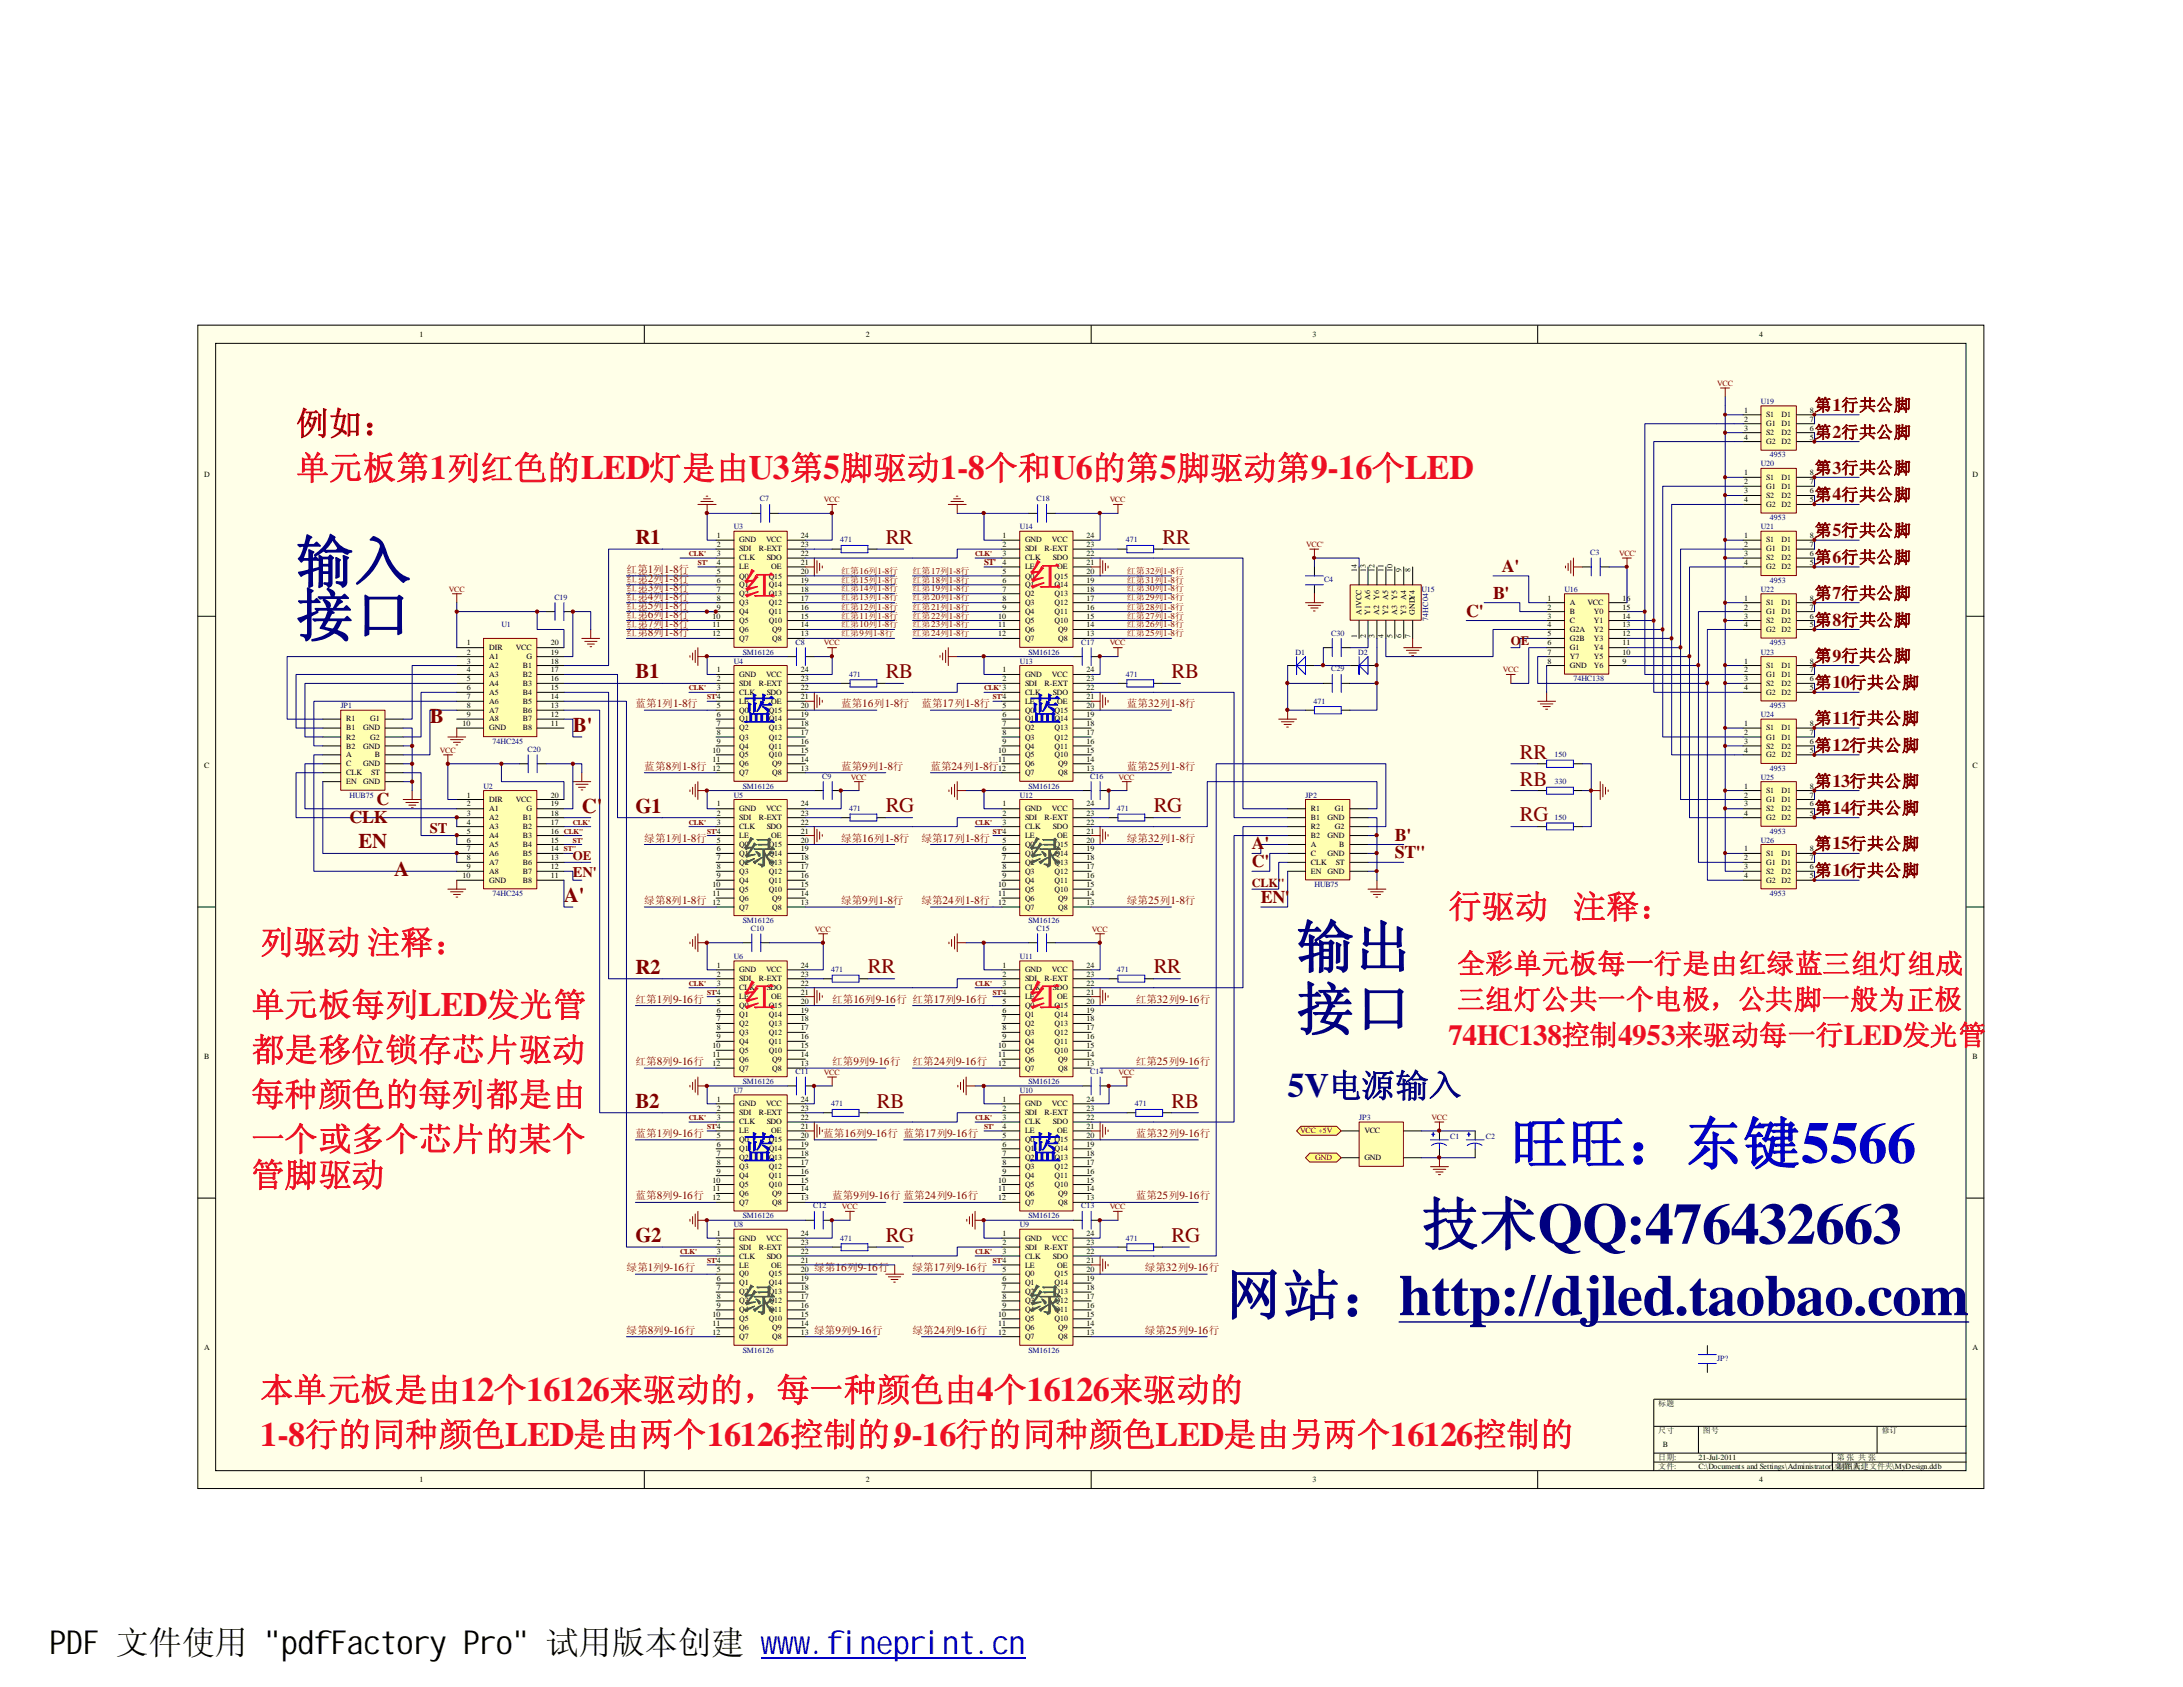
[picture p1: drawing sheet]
<svg xmlns="http://www.w3.org/2000/svg" width="279mm" height="216mm" viewBox="0 0 279 216" stroke-linecap="round" stroke-linejoin="round" font-family="sans-serif">
<defs><g id="words">
<g font-size="7.3" fill="#000080">
<text x="37.9" y="74.4">输入</text>
<text x="37.9" y="81.3">接口</text>
<text x="165.9" y="123.7">输出</text>
<text x="165.9" y="131.7">接口</text>
<text x="181.9" y="159.2">技术QQ:476432663</text>
<text x="156.8" y="168.3">网站：http://djled.taobao.com</text>
</g>
<text font-size="7.3" fill="#0000bf" x="193.4" y="148.8">旺旺：东键5566</text>
<text font-size="4.4" fill="#000080" x="164.8" y="140.4">5V电源输入</text>
<g font-size="4.4" fill="#ed0e22">
<text x="33.3" y="185">1-8行的同种颜色LED是由两个16126控制的，</text>
<text x="114.5" y="185">9-16行的同种颜色LED是由另两个16126控制的</text>
</g>
<text font-size="4.2" fill="#bf0000" x="37.9" y="55.6">例如：</text>
<g font-size="4.2" fill="#ed0e22">
<text x="37.9" y="61.3">单元板第1列红色的LED灯是由U3第5脚驱动1-8个和U6的第5脚驱动第9-16个LED</text>
<text x="95.1" y="76.2">红</text>
<text x="131.7" y="75.1">红</text>
<text x="185.4" y="117.5">行驱动</text>
<text x="201.4" y="117.5">注释：</text>
<text x="33.3" y="122">列驱动 注释：</text>
<text x="32.2" y="130">单元板每列LED发光管</text>
<text x="95.1" y="128.9">红</text>
<text x="131.7" y="128.9">红</text>
<text x="32.2" y="135.8">都是移位锁存芯片驱动</text>
<text x="32.2" y="141.5">每种颜色的每列都是由</text>
<text x="32.2" y="147.2">一个或多个芯片的某个</text>
<text x="32.2" y="151.8">管脚驱动</text>
<text x="33.3" y="179.3">本单元板是由12个16126来驱动的，每一种颜色由4个16126来驱动的</text>
</g>
<g font-size="4.2" fill="#0000bf">
<text x="95.1" y="92.2">蓝</text>
<text x="131.7" y="92.2">蓝</text>
<text x="95.1" y="148.4">蓝</text>
<text x="131.7" y="148.4">蓝</text>
</g>
<g font-size="4.2" fill="#00bf00">
<text x="95.1" y="110.6">绿</text>
<text x="131.7" y="110.6">绿</text>
<text x="95.1" y="167.9">绿</text>
<text x="131.7" y="167.9">绿</text>
</g>
<text font-size="4.2" x="6.3" y="211.7">PDF 文件使用 &quot;pdfFactory Pro&quot; 试用版本创建 www.fineprint.cn</text>
<text font-size="3.7" fill="#ed0e22" x="185.4" y="133.7">74HC138控制4953来驱动每一行LED发光管</text>
<g font-size="3.6" fill="#ed0e22">
<text x="186.5" y="124.5">全彩单元板每一行是由红绿蓝三组灯组成</text>
<text x="186.5" y="129.1">三组灯公共一个电极，公共脚一般为正极</text>
</g>
<g font-size="2.7" fill="#800000">
<text x="81.3" y="69.7">R1</text>
<text x="113.4" y="69.6">RR</text>
<text x="148.8" y="69.6">RR</text>
<text x="81.3" y="86.8">B1</text>
<text x="113.4" y="86.8">RB</text>
<text x="149.9" y="86.8">RB</text>
<text x="55" y="92.6">B</text>
<text x="73.3" y="93.7">B'</text>
<text x="194.5" y="100.5">RB</text>
<text x="194.5" y="97.1">RR</text>
<text x="74.5" y="104">C'</text>
<text x="81.3" y="104">G1</text>
<text x="113.4" y="104">RG</text>
<text x="147.7" y="104">RG</text>
<text x="194.5" y="105.1">RG</text>
<text x="45.9" y="108.6">EN</text>
<text x="50.5" y="112.1">A</text>
<text x="72.2" y="115.5">A'</text>
<text x="81.3" y="124.6">R2</text>
<text x="111.1" y="124.6">RR</text>
<text x="147.7" y="124.6">RR</text>
<text x="81.3" y="141.8">B2</text>
<text x="112.2" y="141.8">RB</text>
<text x="149.9" y="141.8">RB</text>
<text x="81.3" y="159">G2</text>
<text x="113.4" y="159">RG</text>
<text x="149.9" y="159">RG</text>
</g>
<g font-size="2.3" fill="#800000">
<text x="191.1" y="76.7">B'</text>
<text x="192.2" y="73.2">A'</text>
<text x="187.7" y="79">C'</text>
<text x="44.7" y="105.3">CLK</text>
<text x="48.2" y="103">C</text>
<text x="178.5" y="107.6">B'</text>
<text x="160.2" y="108.7">A'</text>
<text x="160.2" y="111">C'</text>
<text x="178.5" y="109.9">ST''</text>
<text x="161.4" y="115.6">EN'</text>
</g>
<g font-size="2.2" fill="#800000">
<text x="232.2" y="52.6">第1行共公脚</text>
<text x="232.2" y="56">第2行共公脚</text>
<text x="232.2" y="60.6">第3行共公脚</text>
<text x="232.2" y="64.1">第4行共公脚</text>
<text x="232.2" y="68.6">第5行共公脚</text>
<text x="232.2" y="72.1">第6行共公脚</text>
<text x="232.2" y="76.7">第7行共公脚</text>
<text x="232.2" y="80.1">第8行共公脚</text>
<text x="232.2" y="84.7">第9行共公脚</text>
<text x="232.2" y="88.1">第10行共公脚</text>
<text x="232.2" y="92.7">第11行共公脚</text>
<text x="232.2" y="96.1">第12行共公脚</text>
<text x="232.2" y="100.7">第13行共公脚</text>
<text x="232.2" y="104.1">第14行共公脚</text>
<text x="232.2" y="108.7">第15行共公脚</text>
<text x="232.2" y="112.1">第16行共公脚</text>
</g>
<g font-size="1.9" fill="#800000">
<text x="55" y="106.6">ST</text>
<text x="73.3" y="112.3">EN'</text>
</g>
<g font-size="1.7" fill="#800000">
<text x="193.4" y="82.5">OE</text>
<text x="73.3" y="110">OE</text>
</g>
<text font-size="1.6" fill="#800000" x="160.2" y="113.5">CLK''</text>
<g font-size="1.4" fill="#800000">
<text x="80.2" y="73.3">红第1列1-8行</text>
<text x="80.2" y="74.5">红第2列1-8行</text>
<text x="80.2" y="75.6">红第3列1-8行</text>
<text x="80.2" y="76.8">红第4列1-8行</text>
<text x="80.2" y="77.9">红第5列1-8行</text>
<text x="80.2" y="80.2">红第7列1-8行</text>
<text x="80.2" y="79">红第6列1-8行</text>
<text x="80.2" y="81.4">红第8列1-8行</text>
<text x="81.3" y="90.5">蓝第1列1-8行</text>
<text x="107.7" y="90.5">蓝第16列1-8行</text>
<text x="117.9" y="90.5">蓝第17列1-8行</text>
<text x="144.2" y="90.5">蓝第32列1-8行</text>
<text x="82.5" y="98.5">蓝第8列1-8行</text>
<text x="107.7" y="98.5">蓝第9列1-8行</text>
<text x="119.1" y="98.5">蓝第24列1-8行</text>
<text x="144.2" y="98.5">蓝第25列1-8行</text>
<text x="82.5" y="107.7">绿第1列1-8行</text>
<text x="107.7" y="107.7">绿第16列1-8行</text>
<text x="117.9" y="107.7">绿第17列1-8行</text>
<text x="144.2" y="107.7">绿第32列1-8行</text>
<text x="82.5" y="115.7">绿第8列1-8行</text>
<text x="107.7" y="115.7">绿第9列1-8行</text>
<text x="117.9" y="115.7">绿第24列1-8行</text>
<text x="144.2" y="115.7">绿第25列1-8行</text>
<text x="81.3" y="128.3">红第1列9-16行</text>
<text x="106.5" y="128.3">红第16列9-16行 红第17列9-16行</text>
<text x="145.4" y="128.3">红第32列9-16行</text>
<text x="81.3" y="136.3">红第8列9-16行</text>
<text x="106.5" y="136.3">红第9列9-16行</text>
<text x="116.8" y="136.3">红第24列9-16行</text>
<text x="145.4" y="136.3">红第25列9-16行</text>
<text x="81.3" y="145.5">蓝第1列9-16行</text>
<text x="105.4" y="145.5">蓝第16列9-16行 蓝第17列9-16行</text>
<text x="145.4" y="145.5">蓝第32列9-16行</text>
<text x="81.3" y="153.5">蓝第8列9-16行</text>
<text x="106.5" y="153.5">蓝第9列9-16行 蓝第24列9-16行</text>
<text x="145.4" y="153.5">蓝第25列9-16行</text>
<text x="80.2" y="162.7">绿第1列9-16行</text>
<text x="104.2" y="162.7">绿第16列9-16行</text>
<text x="116.8" y="162.7">绿第17列9-16行</text>
<text x="146.5" y="162.7">绿第32列9-16行</text>
<text x="80.2" y="170.7">绿第8列9-16行</text>
<text x="104.2" y="170.7">绿第9列9-16行</text>
<text x="116.8" y="170.7">绿第24列9-16行</text>
<text x="146.5" y="170.7">绿第25列9-16行</text>
</g>
<g font-size="1.1" fill="#800000">
<text x="107.7" y="76.8">红第13列1-8行</text>
<text x="107.7" y="75.7">红第14列1-8行</text>
<text x="107.7" y="74.5">红第15列1-8行</text>
<text x="107.7" y="73.4">红第16列1-8行</text>
<text x="116.8" y="73.4">红第17列1-8行</text>
<text x="116.8" y="74.5">红第18列1-8行</text>
<text x="116.8" y="75.7">红第19列1-8行</text>
<text x="116.8" y="76.8">红第20列1-8行</text>
<text x="125.9" y="72.3">ST'</text>
<text x="144.2" y="76.8">红第29列1-8行</text>
<text x="144.2" y="75.7">红第30列1-8行</text>
<text x="144.2" y="74.5">红第31列1-8行</text>
<text x="144.2" y="73.4">红第32列1-8行</text>
<text x="107.7" y="81.4">红第9列1-8行</text>
<text x="107.7" y="80.3">红第10列1-8行</text>
<text x="107.7" y="79.2">红第11列1-8行</text>
<text x="107.7" y="78">红第12列1-8行</text>
<text x="116.8" y="78">红第21列1-8行</text>
<text x="116.8" y="79.2">红第22列1-8行</text>
<text x="116.8" y="80.3">红第23列1-8行</text>
<text x="116.8" y="81.4">红第24列1-8行</text>
<text x="144.2" y="81.4">红第25列1-8行</text>
<text x="144.2" y="80.3">红第26列1-8行</text>
<text x="144.2" y="79.2">红第27列1-8行</text>
<text x="144.2" y="78">红第28列1-8行</text>
</g>
<g font-size="1">
<text x="53.7" y="43.1">1</text>
<text x="110.8" y="43.1">2</text>
<text x="168" y="43.1">3</text>
<text x="225.2" y="43.1">4</text>
<text x="223.2" y="52.8">1</text>
<text x="223.2" y="54">2</text>
<text x="226.1" y="53.4">S1</text>
<text x="228" y="53.4">D1</text>
<text x="231.6" y="54">7</text>
<text x="231.6" y="52.8">8</text>
<text x="223.2" y="55.1">3</text>
<text x="223.2" y="56.3">4</text>
<text x="226.1" y="54.6">G1</text>
<text x="226.1" y="55.7">S2</text>
<text x="226.1" y="56.9">G2</text>
<text x="228" y="56.9">D2</text>
<text x="228" y="55.7">D2</text>
<text x="228" y="54.6">D1</text>
<text x="231.6" y="56.3">5</text>
<text x="231.6" y="55.1">6</text>
<text x="26.1" y="61.1">D</text>
<text x="223.2" y="60.8">1</text>
<text x="223.2" y="62">2</text>
<text x="223.2" y="63.1">3</text>
<text x="223.2" y="64.3">4</text>
<text x="226.1" y="61.4">S1</text>
<text x="226.1" y="62.6">G1</text>
<text x="226.1" y="63.7">S2</text>
<text x="226.1" y="64.9">G2</text>
<text x="228" y="64.9">D2</text>
<text x="228" y="63.7">D2</text>
<text x="228" y="62.6">D1</text>
<text x="228" y="61.4">D1</text>
<text x="231.6" y="64.3">5</text>
<text x="231.6" y="63.1">6</text>
<text x="231.6" y="62">7</text>
<text x="231.6" y="60.8">8</text>
<text x="252.5" y="61.1">D</text>
<text x="91.7" y="68.9">1</text>
<text x="91.7" y="70">2</text>
<text x="91.7" y="71.2">3</text>
<text x="94.6" y="69.4">GND</text>
<text x="94.6" y="70.6">SDI</text>
<text x="94.6" y="71.7">CLK</text>
<text x="97.1" y="70.6">R-EXT</text>
<text x="98" y="69.4">VCC</text>
<text x="98.1" y="71.7">SDO</text>
<text x="102.5" y="71.2">22</text>
<text x="102.5" y="70">23</text>
<text x="102.5" y="68.9">24</text>
<text x="128.3" y="68.9">1</text>
<text x="128.3" y="70">2</text>
<text x="128.3" y="71.2">3</text>
<text x="131.2" y="69.4">GND</text>
<text x="131.2" y="70.6">SDI</text>
<text x="131.2" y="71.7">CLK</text>
<text x="133.7" y="70.6">R-EXT</text>
<text x="134.6" y="69.4">VCC</text>
<text x="134.7" y="71.7">SDO</text>
<text x="139.1" y="71.2">22</text>
<text x="139.1" y="70">23</text>
<text x="139.1" y="68.9">24</text>
<text x="223.2" y="68.9">1</text>
<text x="223.2" y="70">2</text>
<text x="223.2" y="71.2">3</text>
<text x="226.1" y="69.4">S1</text>
<text x="226.1" y="70.6">G1</text>
<text x="226.1" y="71.7">S2</text>
<text x="228" y="71.7">D2</text>
<text x="228" y="70.6">D1</text>
<text x="228" y="69.4">D1</text>
<text x="231.6" y="71.2">6</text>
<text x="231.6" y="70">7</text>
<text x="231.6" y="68.9">8</text>
<text x="91.7" y="72.3">4</text>
<text x="91.7" y="73.4">5</text>
<text x="91.7" y="74.6">6</text>
<text x="91.7" y="75.7">7</text>
<text x="91.7" y="76.9">8</text>
<text x="94.6" y="72.9">LE</text>
<text x="94.6" y="74">Q0</text>
<text x="94.6" y="75.2">Q1</text>
<text x="94.6" y="76.3">Q2</text>
<text x="94.6" y="77.5">Q3</text>
<text x="98.4" y="77.5">Q12</text>
<text x="98.4" y="76.3">Q13</text>
<text x="98.4" y="75.2">Q14</text>
<text x="98.4" y="74">Q15</text>
<text x="98.7" y="72.9">OE</text>
<text x="102.5" y="72.3">21</text>
<text x="102.5" y="76.9">17</text>
<text x="102.5" y="75.7">18</text>
<text x="102.5" y="74.6">19</text>
<text x="102.5" y="73.4">20</text>
<text x="128.3" y="72.3">4</text>
<text x="128.3" y="73.4">5</text>
<text x="128.3" y="74.6">6</text>
<text x="128.3" y="75.7">7</text>
<text x="128.3" y="76.9">8</text>
<text x="131.2" y="72.9">LE</text>
<text x="131.2" y="74">Q0</text>
<text x="131.2" y="75.2">Q1</text>
<text x="131.2" y="76.3">Q2</text>
<text x="131.2" y="77.5">Q3</text>
<text x="135" y="77.5">Q12</text>
<text x="135" y="76.3">Q13</text>
<text x="135" y="75.2">Q14</text>
<text x="135" y="74">Q15</text>
<text x="135.3" y="72.9">OE</text>
<text x="139.1" y="72.3">21</text>
<text x="139.1" y="76.9">17</text>
<text x="139.1" y="75.7">18</text>
<text x="139.1" y="74.6">19</text>
<text x="139.1" y="73.4">20</text>
<text x="173.7" y="73.2" transform="rotate(-90 173.7 73.2)">14</text>
<text x="174.8" y="73.2" transform="rotate(-90 174.8 73.2)">13</text>
<text x="175.9" y="73.2" transform="rotate(-90 175.9 73.2)">12</text>
<text x="177.1" y="73.2" transform="rotate(-90 177.1 73.2)">11</text>
<text x="178.2" y="73.2" transform="rotate(-90 178.2 73.2)">10</text>
<text x="179.4" y="73.2" transform="rotate(-90 179.4 73.2)">9</text>
<text x="180.5" y="73.2" transform="rotate(-90 180.5 73.2)">8</text>
<text x="198.1" y="76.9">1</text>
<text x="200.9" y="77.5">A</text>
<text x="203.2" y="77.5">VCC</text>
<text x="207.6" y="76.9">16</text>
<text x="223.2" y="72.3">4</text>
<text x="223.2" y="76.9">1</text>
<text x="226.1" y="72.9">G2</text>
<text x="226.1" y="77.5">S1</text>
<text x="228" y="72.9">D2</text>
<text x="228" y="77.5">D1</text>
<text x="231.6" y="72.3">5</text>
<text x="231.6" y="76.9">8</text>
<text x="59.7" y="82.6">1</text>
<text x="59.7" y="83.8">2</text>
<text x="62.6" y="83.2">DIR</text>
<text x="66" y="83.2">VCC</text>
<text x="70.5" y="83.8">19</text>
<text x="70.5" y="82.6">20</text>
<text x="91.2" y="79.2">10</text>
<text x="91.2" y="80.3">11</text>
<text x="91.2" y="81.4">12</text>
<text x="91.7" y="78">9</text>
<text x="94.6" y="78.6">Q4</text>
<text x="94.6" y="79.8">Q5</text>
<text x="94.6" y="80.9">Q6</text>
<text x="94.6" y="82">Q7</text>
<text x="98.4" y="79.8">Q10</text>
<text x="98.4" y="78.6">Q11</text>
<text x="98.8" y="82">Q8</text>
<text x="98.8" y="80.9">Q9</text>
<text x="102.5" y="81.4">13</text>
<text x="102.5" y="80.3">14</text>
<text x="102.5" y="79.2">15</text>
<text x="102.5" y="78">16</text>
<text x="127.8" y="79.2">10</text>
<text x="127.8" y="80.3">11</text>
<text x="127.8" y="81.4">12</text>
<text x="128.3" y="78">9</text>
<text x="131.2" y="78.6">Q4</text>
<text x="131.2" y="79.8">Q5</text>
<text x="131.2" y="80.9">Q6</text>
<text x="131.2" y="82">Q7</text>
<text x="135" y="79.8">Q10</text>
<text x="135" y="78.6">Q11</text>
<text x="135.4" y="82">Q8</text>
<text x="135.4" y="80.9">Q9</text>
<text x="139.1" y="81.4">13</text>
<text x="139.1" y="80.3">14</text>
<text x="139.1" y="79.2">15</text>
<text x="139.1" y="78">16</text>
<text x="173.7" y="81.6" transform="rotate(-90 173.7 81.6)">1</text>
<text x="174.2" y="78.7" transform="rotate(-90 174.2 78.7)">A1VCC</text>
<text x="174.8" y="81.6" transform="rotate(-90 174.8 81.6)">2</text>
<text x="175.4" y="78.7" transform="rotate(-90 175.4 78.7)">Y1 A6</text>
<text x="175.9" y="81.6" transform="rotate(-90 175.9 81.6)">3</text>
<text x="176.5" y="78.7" transform="rotate(-90 176.5 78.7)">A2 Y6</text>
<text x="177.1" y="81.6" transform="rotate(-90 177.1 81.6)">4</text>
<text x="177.7" y="78.7" transform="rotate(-90 177.7 78.7)">Y2 A5</text>
<text x="178.2" y="81.6" transform="rotate(-90 178.2 81.6)">5</text>
<text x="178.8" y="78.7" transform="rotate(-90 178.8 78.7)">A3 Y5</text>
<text x="179.4" y="81.6" transform="rotate(-90 179.4 81.6)">6</text>
<text x="180" y="78.7" transform="rotate(-90 180 78.7)">Y3 A4</text>
<text x="180.5" y="81.6" transform="rotate(-90 180.5 81.6)">7</text>
<text x="181.1" y="78.7" transform="rotate(-90 181.1 78.7)">GNDY4</text>
<text x="198.1" y="78">2</text>
<text x="198.1" y="79.2">3</text>
<text x="198.1" y="80.3">4</text>
<text x="198.1" y="81.4">5</text>
<text x="198.1" y="82.6">6</text>
<text x="198.1" y="83.8">7</text>
<text x="200.9" y="78.6">B</text>
<text x="200.9" y="79.8">C</text>
<text x="200.9" y="80.9">G2A</text>
<text x="200.9" y="82">G2B</text>
<text x="200.9" y="83.2">G1</text>
<text x="204" y="83.2">Y4</text>
<text x="204" y="82">Y3</text>
<text x="204" y="80.9">Y2</text>
<text x="204" y="79.8">Y1</text>
<text x="204" y="78.6">Y0</text>
<text x="207.6" y="83.8">10</text>
<text x="207.6" y="82.6">11</text>
<text x="207.6" y="81.4">12</text>
<text x="207.6" y="80.3">13</text>
<text x="207.6" y="79.2">14</text>
<text x="207.6" y="78">15</text>
<text x="223.2" y="78">2</text>
<text x="223.2" y="79.2">3</text>
<text x="223.2" y="80.3">4</text>
<text x="226.1" y="78.6">G1</text>
<text x="226.1" y="79.8">S2</text>
<text x="226.1" y="80.9">G2</text>
<text x="228" y="80.9">D2</text>
<text x="228" y="79.8">D2</text>
<text x="228" y="78.6">D1</text>
<text x="231.6" y="80.3">5</text>
<text x="231.6" y="79.2">6</text>
<text x="231.6" y="78">7</text>
<text x="59.7" y="84.9">3</text>
<text x="59.7" y="86.1">4</text>
<text x="59.7" y="87.2">5</text>
<text x="59.7" y="88.3">6</text>
<text x="59.7" y="89.5">7</text>
<text x="62.6" y="84.3">A1</text>
<text x="62.6" y="85.5">A2</text>
<text x="62.6" y="86.6">A3</text>
<text x="62.6" y="87.8">A4</text>
<text x="62.6" y="88.9">A5</text>
<text x="66.9" y="88.9">B4</text>
<text x="66.9" y="87.8">B3</text>
<text x="66.9" y="86.6">B2</text>
<text x="66.9" y="85.5">B1</text>
<text x="67.4" y="84.3">G</text>
<text x="70.5" y="89.5">14</text>
<text x="70.5" y="88.3">15</text>
<text x="70.5" y="87.2">16</text>
<text x="70.5" y="86.1">17</text>
<text x="70.5" y="84.9">18</text>
<text x="91.7" y="86.1">1</text>
<text x="91.7" y="87.2">2</text>
<text x="91.7" y="88.3">3</text>
<text x="94.6" y="86.6">GND</text>
<text x="94.6" y="87.8">SDI</text>
<text x="94.6" y="88.9">CLK</text>
<text x="97.1" y="87.8">R-EXT</text>
<text x="98" y="86.6">VCC</text>
<text x="98.1" y="88.9">SDO</text>
<text x="102.5" y="89.5">21</text>
<text x="102.5" y="88.3">22</text>
<text x="102.5" y="87.2">23</text>
<text x="102.5" y="86.1">24</text>
<text x="128.3" y="86.1">1</text>
<text x="128.3" y="87.2">2</text>
<text x="131.2" y="86.6">GND</text>
<text x="131.2" y="87.8">SDI</text>
<text x="131.2" y="88.9">CLK</text>
<text x="133.7" y="87.8">R-EXT</text>
<text x="134.6" y="86.6">VCC</text>
<text x="134.7" y="88.9">SDO</text>
<text x="139.1" y="89.5">21</text>
<text x="139.1" y="88.3">22</text>
<text x="139.1" y="87.2">23</text>
<text x="139.1" y="86.1">24</text>
<text x="198.1" y="84.9">8</text>
<text x="200.9" y="84.3">Y7</text>
<text x="200.9" y="85.5">GND</text>
<text x="204" y="85.5">Y6</text>
<text x="204" y="84.3">Y5</text>
<text x="207.6" y="84.9">9</text>
<text x="223.2" y="84.9">1</text>
<text x="223.2" y="86.1">2</text>
<text x="223.2" y="87.2">3</text>
<text x="223.2" y="88.3">4</text>
<text x="226.1" y="85.5">S1</text>
<text x="226.1" y="86.6">G1</text>
<text x="226.1" y="87.8">S2</text>
<text x="226.1" y="88.9">G2</text>
<text x="228" y="88.9">D2</text>
<text x="228" y="87.8">D2</text>
<text x="228" y="86.6">D1</text>
<text x="228" y="85.5">D1</text>
<text x="231.6" y="88.3">5</text>
<text x="231.6" y="87.2">6</text>
<text x="231.6" y="86.1">7</text>
<text x="231.6" y="84.9">8</text>
<text x="44.3" y="92.3">R1</text>
<text x="44.3" y="94.7">R2</text>
<text x="44.3" y="93.5">B1</text>
<text x="44.3" y="95.8">B2</text>
<text x="46.5" y="95.8">GND</text>
<text x="46.5" y="93.5">GND</text>
<text x="47.4" y="94.7">G2</text>
<text x="47.4" y="92.3">G1</text>
<text x="59.2" y="92.9">10</text>
<text x="59.7" y="90.6">8</text>
<text x="59.7" y="91.8">9</text>
<text x="62.6" y="90">A6</text>
<text x="62.6" y="91.2">A7</text>
<text x="62.6" y="92.3">A8</text>
<text x="62.6" y="93.5">GND</text>
<text x="66.9" y="93.5">B8</text>
<text x="66.9" y="92.3">B7</text>
<text x="66.9" y="91.2">B6</text>
<text x="66.9" y="90">B5</text>
<text x="70.5" y="92.9">11</text>
<text x="70.5" y="91.8">12</text>
<text x="70.5" y="90.6">13</text>
<text x="91.7" y="90.6">5</text>
<text x="91.7" y="91.8">6</text>
<text x="91.7" y="92.9">7</text>
<text x="91.7" y="94.1">8</text>
<text x="91.7" y="95.2">9</text>
<text x="94.6" y="90">LE</text>
<text x="94.6" y="91.2">Q0</text>
<text x="94.6" y="92.3">Q1</text>
<text x="94.6" y="93.5">Q2</text>
<text x="94.6" y="94.7">Q3</text>
<text x="94.6" y="95.8">Q4</text>
<text x="98.4" y="95.8">Q11</text>
<text x="98.4" y="94.7">Q12</text>
<text x="98.4" y="93.5">Q13</text>
<text x="98.4" y="92.3">Q14</text>
<text x="98.4" y="91.2">Q15</text>
<text x="98.7" y="90">OE</text>
<text x="102.5" y="95.2">16</text>
<text x="102.5" y="94.1">17</text>
<text x="102.5" y="92.9">18</text>
<text x="102.5" y="91.8">19</text>
<text x="102.5" y="90.6">20</text>
<text x="128.3" y="90.6">5</text>
<text x="128.3" y="91.8">6</text>
<text x="128.3" y="92.9">7</text>
<text x="128.3" y="94.1">8</text>
<text x="128.3" y="95.2">9</text>
<text x="131.2" y="90">LE</text>
<text x="131.2" y="91.2">Q0</text>
<text x="131.2" y="92.3">Q1</text>
<text x="131.2" y="93.5">Q2</text>
<text x="131.2" y="94.7">Q3</text>
<text x="131.2" y="95.8">Q4</text>
<text x="135" y="95.8">Q11</text>
<text x="135" y="94.7">Q12</text>
<text x="135" y="93.5">Q13</text>
<text x="135" y="92.3">Q14</text>
<text x="135" y="91.2">Q15</text>
<text x="135.3" y="90">OE</text>
<text x="139.1" y="95.2">16</text>
<text x="139.1" y="94.1">17</text>
<text x="139.1" y="92.9">18</text>
<text x="139.1" y="91.8">19</text>
<text x="139.1" y="90.6">20</text>
<text x="223.2" y="92.9">1</text>
<text x="223.2" y="94.1">2</text>
<text x="223.2" y="95.2">3</text>
<text x="226.1" y="93.5">S1</text>
<text x="226.1" y="94.7">G1</text>
<text x="226.1" y="95.8">S2</text>
<text x="228" y="95.8">D2</text>
<text x="228" y="94.7">D1</text>
<text x="228" y="93.5">D1</text>
<text x="231.6" y="95.2">6</text>
<text x="231.6" y="94.1">7</text>
<text x="231.6" y="92.9">8</text>
<text x="26.1" y="98.3">C</text>
<text x="44.3" y="96.9">A</text>
<text x="44.3" y="98.1">C</text>
<text x="44.3" y="99.2">CLK</text>
<text x="44.3" y="100.4">EN</text>
<text x="46.5" y="100.4">GND</text>
<text x="46.5" y="98.1">GND</text>
<text x="47.5" y="99.2">ST</text>
<text x="48" y="96.9">B</text>
<text x="91.2" y="96.4">10</text>
<text x="91.2" y="97.5">11</text>
<text x="91.2" y="98.6">12</text>
<text x="94.6" y="96.9">Q5</text>
<text x="94.6" y="98.1">Q6</text>
<text x="94.6" y="99.2">Q7</text>
<text x="98.4" y="96.9">Q10</text>
<text x="98.8" y="99.2">Q8</text>
<text x="98.8" y="98.1">Q9</text>
<text x="102.5" y="98.6">13</text>
<text x="102.5" y="97.5">14</text>
<text x="102.5" y="96.4">15</text>
<text x="127.8" y="96.4">10</text>
<text x="127.8" y="97.5">11</text>
<text x="127.8" y="98.6">12</text>
<text x="131.2" y="96.9">Q5</text>
<text x="131.2" y="98.1">Q6</text>
<text x="131.2" y="99.2">Q7</text>
<text x="135" y="96.9">Q10</text>
<text x="135.4" y="99.2">Q8</text>
<text x="135.4" y="98.1">Q9</text>
<text x="139.1" y="98.6">13</text>
<text x="139.1" y="97.5">14</text>
<text x="139.1" y="96.4">15</text>
<text x="223.2" y="96.4">4</text>
<text x="223.2" y="100.9">1</text>
<text x="226.1" y="96.9">G2</text>
<text x="226.1" y="101.5">S1</text>
<text x="228" y="96.9">D2</text>
<text x="228" y="101.5">D1</text>
<text x="231.6" y="96.4">5</text>
<text x="231.6" y="100.9">8</text>
<text x="252.5" y="98.3">C</text>
<text x="59.7" y="102.1">1</text>
<text x="59.7" y="103.2">2</text>
<text x="59.7" y="104.4">3</text>
<text x="59.7" y="105.5">4</text>
<text x="59.7" y="106.7">5</text>
<text x="59.7" y="107.8">6</text>
<text x="62.6" y="102.7">DIR</text>
<text x="62.6" y="103.8">A1</text>
<text x="62.6" y="104.9">A2</text>
<text x="62.6" y="106.1">A3</text>
<text x="62.6" y="107.2">A4</text>
<text x="66" y="102.7">VCC</text>
<text x="66.9" y="107.2">B3</text>
<text x="66.9" y="106.1">B2</text>
<text x="66.9" y="104.9">B1</text>
<text x="67.4" y="103.8">G</text>
<text x="70.5" y="103.2">19</text>
<text x="70.5" y="107.8">15</text>
<text x="70.5" y="106.7">16</text>
<text x="70.5" y="105.5">17</text>
<text x="70.5" y="104.4">18</text>
<text x="70.5" y="102.1">20</text>
<text x="91.7" y="103.2">1</text>
<text x="91.7" y="104.4">2</text>
<text x="91.7" y="105.5">3</text>
<text x="91.7" y="107.8">5</text>
<text x="94.6" y="103.8">GND</text>
<text x="94.6" y="104.9">SDI</text>
<text x="94.6" y="106.1">CLK</text>
<text x="94.6" y="107.2">LE</text>
<text x="97.1" y="104.9">R-EXT</text>
<text x="98" y="103.8">VCC</text>
<text x="98.1" y="106.1">SDO</text>
<text x="98.7" y="107.2">OE</text>
<text x="102.5" y="106.7">21</text>
<text x="102.5" y="105.5">22</text>
<text x="102.5" y="104.4">23</text>
<text x="102.5" y="107.8">20</text>
<text x="102.5" y="103.2">24</text>
<text x="128.3" y="103.2">1</text>
<text x="128.3" y="104.4">2</text>
<text x="128.3" y="105.5">3</text>
<text x="128.3" y="107.8">5</text>
<text x="131.2" y="103.8">GND</text>
<text x="131.2" y="104.9">SDI</text>
<text x="131.2" y="106.1">CLK</text>
<text x="131.2" y="107.2">LE</text>
<text x="133.7" y="104.9">R-EXT</text>
<text x="134.6" y="103.8">VCC</text>
<text x="134.7" y="106.1">SDO</text>
<text x="135.3" y="107.2">OE</text>
<text x="139.1" y="106.7">21</text>
<text x="139.1" y="105.5">22</text>
<text x="139.1" y="104.4">23</text>
<text x="139.1" y="107.8">20</text>
<text x="139.1" y="103.2">24</text>
<text x="167.8" y="103.8">R1</text>
<text x="167.8" y="106.1">R2</text>
<text x="167.8" y="104.9">B1</text>
<text x="167.8" y="107.2">B2</text>
<text x="169.9" y="107.2">GND</text>
<text x="169.9" y="104.9">GND</text>
<text x="170.9" y="106.1">G2</text>
<text x="170.9" y="103.8">G1</text>
<text x="223.2" y="102.1">2</text>
<text x="223.2" y="103.2">3</text>
<text x="223.2" y="104.4">4</text>
<text x="226.1" y="102.7">G1</text>
<text x="226.1" y="103.8">S2</text>
<text x="226.1" y="104.9">G2</text>
<text x="228" y="104.9">D2</text>
<text x="228" y="103.8">D2</text>
<text x="228" y="102.7">D1</text>
<text x="231.6" y="104.4">5</text>
<text x="231.6" y="103.2">6</text>
<text x="231.6" y="102.1">7</text>
<text x="59.2" y="112.4">10</text>
<text x="59.7" y="109">7</text>
<text x="59.7" y="110.1">8</text>
<text x="59.7" y="111.3">9</text>
<text x="62.6" y="108.4">A5</text>
<text x="62.6" y="109.5">A6</text>
<text x="62.6" y="110.7">A7</text>
<text x="62.6" y="111.8">A8</text>
<text x="62.6" y="112.9">GND</text>
<text x="66.9" y="112.9">B8</text>
<text x="66.9" y="111.8">B7</text>
<text x="66.9" y="110.7">B6</text>
<text x="66.9" y="109.5">B5</text>
<text x="66.9" y="108.4">B4</text>
<text x="70.5" y="112.4">11</text>
<text x="70.5" y="111.3">12</text>
<text x="70.5" y="110.1">13</text>
<text x="70.5" y="109">14</text>
<text x="91.2" y="113.5">10</text>
<text x="91.7" y="109">6</text>
<text x="91.7" y="110.1">7</text>
<text x="91.7" y="111.3">8</text>
<text x="91.7" y="112.4">9</text>
<text x="94.6" y="108.4">Q0</text>
<text x="94.6" y="109.5">Q1</text>
<text x="94.6" y="110.7">Q2</text>
<text x="94.6" y="111.8">Q3</text>
<text x="94.6" y="112.9">Q4</text>
<text x="98.4" y="112.9">Q11</text>
<text x="98.4" y="111.8">Q12</text>
<text x="98.4" y="110.7">Q13</text>
<text x="98.4" y="109.5">Q14</text>
<text x="98.4" y="108.4">Q15</text>
<text x="102.5" y="113.5">15</text>
<text x="102.5" y="112.4">16</text>
<text x="102.5" y="111.3">17</text>
<text x="102.5" y="110.1">18</text>
<text x="102.5" y="109">19</text>
<text x="127.8" y="113.5">10</text>
<text x="128.3" y="109">6</text>
<text x="128.3" y="110.1">7</text>
<text x="128.3" y="111.3">8</text>
<text x="128.3" y="112.4">9</text>
<text x="131.2" y="108.4">Q0</text>
<text x="131.2" y="109.5">Q1</text>
<text x="131.2" y="110.7">Q2</text>
<text x="131.2" y="111.8">Q3</text>
<text x="131.2" y="112.9">Q4</text>
<text x="135" y="112.9">Q11</text>
<text x="135" y="111.8">Q12</text>
<text x="135" y="110.7">Q13</text>
<text x="135" y="109.5">Q14</text>
<text x="135" y="108.4">Q15</text>
<text x="139.1" y="113.5">15</text>
<text x="139.1" y="112.4">16</text>
<text x="139.1" y="111.3">17</text>
<text x="139.1" y="110.1">18</text>
<text x="139.1" y="109">19</text>
<text x="167.8" y="108.4">A</text>
<text x="167.8" y="109.5">C</text>
<text x="167.8" y="110.7">CLK</text>
<text x="167.8" y="111.8">EN</text>
<text x="169.9" y="111.8">GND</text>
<text x="169.9" y="109.5">GND</text>
<text x="171" y="110.7">ST</text>
<text x="171.4" y="108.4">B</text>
<text x="223.2" y="109">1</text>
<text x="223.2" y="110.1">2</text>
<text x="223.2" y="111.3">3</text>
<text x="223.2" y="112.4">4</text>
<text x="226.1" y="109.5">S1</text>
<text x="226.1" y="110.7">G1</text>
<text x="226.1" y="111.8">S2</text>
<text x="226.1" y="112.9">G2</text>
<text x="228" y="112.9">D2</text>
<text x="228" y="111.8">D2</text>
<text x="228" y="110.7">D1</text>
<text x="228" y="109.5">D1</text>
<text x="231.6" y="112.4">5</text>
<text x="231.6" y="111.3">6</text>
<text x="231.6" y="110.1">7</text>
<text x="231.6" y="109">8</text>
<text x="91.2" y="114.7">11</text>
<text x="91.2" y="115.8">12</text>
<text x="94.6" y="114.1">Q5</text>
<text x="94.6" y="115.3">Q6</text>
<text x="94.6" y="116.4">Q7</text>
<text x="98.4" y="114.1">Q10</text>
<text x="98.8" y="116.4">Q8</text>
<text x="98.8" y="115.3">Q9</text>
<text x="102.5" y="115.8">13</text>
<text x="102.5" y="114.7">14</text>
<text x="127.8" y="114.7">11</text>
<text x="127.8" y="115.8">12</text>
<text x="131.2" y="114.1">Q5</text>
<text x="131.2" y="115.3">Q6</text>
<text x="131.2" y="116.4">Q7</text>
<text x="135" y="114.1">Q10</text>
<text x="135.4" y="116.4">Q8</text>
<text x="135.4" y="115.3">Q9</text>
<text x="139.1" y="115.8">13</text>
<text x="139.1" y="114.7">14</text>
<text x="91.7" y="123.9">1</text>
<text x="91.7" y="125">2</text>
<text x="94.6" y="124.4">GND</text>
<text x="94.6" y="125.6">SDI</text>
<text x="97.1" y="125.6">R-EXT</text>
<text x="98" y="124.4">VCC</text>
<text x="102.5" y="125">23</text>
<text x="102.5" y="123.9">24</text>
<text x="128.3" y="123.9">1</text>
<text x="128.3" y="125">2</text>
<text x="131.2" y="124.4">GND</text>
<text x="131.2" y="125.6">SDI</text>
<text x="133.7" y="125.6">R-EXT</text>
<text x="134.6" y="124.4">VCC</text>
<text x="139.1" y="125">23</text>
<text x="139.1" y="123.9">24</text>
<text x="91.7" y="126.2">3</text>
<text x="91.7" y="128.4">5</text>
<text x="91.7" y="129.6">6</text>
<text x="91.7" y="130.7">7</text>
<text x="91.7" y="131.9">8</text>
<text x="94.6" y="126.7">CLK</text>
<text x="94.6" y="127.8">LE</text>
<text x="94.6" y="129">Q0</text>
<text x="94.6" y="130.1">Q1</text>
<text x="94.6" y="131.3">Q2</text>
<text x="98.1" y="126.7">SDO</text>
<text x="98.4" y="131.3">Q13</text>
<text x="98.4" y="130.1">Q14</text>
<text x="98.4" y="129">Q15</text>
<text x="98.7" y="127.8">OE</text>
<text x="102.5" y="127.3">21</text>
<text x="102.5" y="126.2">22</text>
<text x="102.5" y="131.9">17</text>
<text x="102.5" y="130.7">18</text>
<text x="102.5" y="129.6">19</text>
<text x="102.5" y="128.4">20</text>
<text x="128.3" y="126.2">3</text>
<text x="128.3" y="128.4">5</text>
<text x="128.3" y="129.6">6</text>
<text x="128.3" y="130.7">7</text>
<text x="128.3" y="131.9">8</text>
<text x="131.2" y="126.7">CLK</text>
<text x="131.2" y="127.8">LE</text>
<text x="131.2" y="129">Q0</text>
<text x="131.2" y="130.1">Q1</text>
<text x="131.2" y="131.3">Q2</text>
<text x="134.7" y="126.7">SDO</text>
<text x="135" y="131.3">Q13</text>
<text x="135" y="130.1">Q14</text>
<text x="135" y="129">Q15</text>
<text x="135.3" y="127.8">OE</text>
<text x="139.1" y="127.3">21</text>
<text x="139.1" y="126.2">22</text>
<text x="139.1" y="131.9">17</text>
<text x="139.1" y="130.7">18</text>
<text x="139.1" y="129.6">19</text>
<text x="139.1" y="128.4">20</text>
<text x="26.1" y="135.6">B</text>
<text x="91.2" y="134.2">10</text>
<text x="91.2" y="135.3">11</text>
<text x="91.2" y="136.4">12</text>
<text x="91.7" y="133">9</text>
<text x="94.6" y="132.4">Q3</text>
<text x="94.6" y="133.6">Q4</text>
<text x="94.6" y="134.7">Q5</text>
<text x="94.6" y="135.9">Q6</text>
<text x="94.6" y="137">Q7</text>
<text x="98.4" y="134.7">Q10</text>
<text x="98.4" y="133.6">Q11</text>
<text x="98.4" y="132.4">Q12</text>
<text x="98.8" y="137">Q8</text>
<text x="98.8" y="135.9">Q9</text>
<text x="102.5" y="136.4">13</text>
<text x="102.5" y="135.3">14</text>
<text x="102.5" y="134.2">15</text>
<text x="102.5" y="133">16</text>
<text x="127.8" y="134.2">10</text>
<text x="127.8" y="135.3">11</text>
<text x="127.8" y="136.4">12</text>
<text x="128.3" y="133">9</text>
<text x="131.2" y="132.4">Q3</text>
<text x="131.2" y="133.6">Q4</text>
<text x="131.2" y="134.7">Q5</text>
<text x="131.2" y="135.9">Q6</text>
<text x="131.2" y="137">Q7</text>
<text x="135" y="134.7">Q10</text>
<text x="135" y="133.6">Q11</text>
<text x="135" y="132.4">Q12</text>
<text x="135.4" y="137">Q8</text>
<text x="135.4" y="135.9">Q9</text>
<text x="139.1" y="136.4">13</text>
<text x="139.1" y="135.3">14</text>
<text x="139.1" y="134.2">15</text>
<text x="139.1" y="133">16</text>
<text x="252.5" y="135.6">B</text>
<text x="91.7" y="141">1</text>
<text x="91.7" y="142.2">2</text>
<text x="91.7" y="143.3">3</text>
<text x="94.6" y="141.6">GND</text>
<text x="94.6" y="142.7">SDI</text>
<text x="94.6" y="143.9">CLK</text>
<text x="97.1" y="142.7">R-EXT</text>
<text x="98" y="141.6">VCC</text>
<text x="98.1" y="143.9">SDO</text>
<text x="102.5" y="143.3">22</text>
<text x="102.5" y="142.2">23</text>
<text x="102.5" y="141">24</text>
<text x="128.3" y="141">1</text>
<text x="128.3" y="142.2">2</text>
<text x="128.3" y="143.3">3</text>
<text x="131.2" y="141.6">GND</text>
<text x="131.2" y="142.7">SDI</text>
<text x="131.2" y="143.9">CLK</text>
<text x="133.7" y="142.7">R-EXT</text>
<text x="134.6" y="141.6">VCC</text>
<text x="134.7" y="143.9">SDO</text>
<text x="139.1" y="143.3">22</text>
<text x="139.1" y="142.2">23</text>
<text x="139.1" y="141">24</text>
<text x="91.7" y="145.6">5</text>
<text x="91.7" y="146.8">6</text>
<text x="91.7" y="147.9">7</text>
<text x="91.7" y="149.1">8</text>
<text x="94.6" y="145">LE</text>
<text x="94.6" y="146.2">Q0</text>
<text x="94.6" y="147.3">Q1</text>
<text x="94.6" y="148.5">Q2</text>
<text x="94.6" y="149.6">Q3</text>
<text x="98.4" y="149.6">Q12</text>
<text x="98.4" y="148.5">Q13</text>
<text x="98.4" y="147.3">Q14</text>
<text x="98.4" y="146.2">Q15</text>
<text x="98.7" y="145">OE</text>
<text x="102.5" y="144.5">21</text>
<text x="102.5" y="149.1">17</text>
<text x="102.5" y="147.9">18</text>
<text x="102.5" y="146.8">19</text>
<text x="102.5" y="145.6">20</text>
<text x="128.3" y="144.5">4</text>
<text x="128.3" y="145.6">5</text>
<text x="128.3" y="146.8">6</text>
<text x="128.3" y="147.9">7</text>
<text x="128.3" y="149.1">8</text>
<text x="131.2" y="145">LE</text>
<text x="131.2" y="146.2">Q0</text>
<text x="131.2" y="147.3">Q1</text>
<text x="131.2" y="148.5">Q2</text>
<text x="131.2" y="149.6">Q3</text>
<text x="135" y="149.6">Q12</text>
<text x="135" y="148.5">Q13</text>
<text x="135" y="147.3">Q14</text>
<text x="135" y="146.2">Q15</text>
<text x="135.3" y="145">OE</text>
<text x="139.1" y="144.5">21</text>
<text x="139.1" y="149.1">17</text>
<text x="139.1" y="147.9">18</text>
<text x="139.1" y="146.8">19</text>
<text x="139.1" y="145.6">20</text>
<text x="174.6" y="145">VCC</text>
<text x="174.6" y="148.5">GND</text>
<text x="91.2" y="151.3">10</text>
<text x="91.2" y="152.5">11</text>
<text x="91.2" y="153.6">12</text>
<text x="91.7" y="150.2">9</text>
<text x="94.6" y="150.7">Q4</text>
<text x="94.6" y="151.9">Q5</text>
<text x="94.6" y="153">Q6</text>
<text x="94.6" y="154.2">Q7</text>
<text x="98.4" y="151.9">Q10</text>
<text x="98.4" y="150.7">Q11</text>
<text x="98.8" y="154.2">Q8</text>
<text x="98.8" y="153">Q9</text>
<text x="102.5" y="153.6">13</text>
<text x="102.5" y="152.5">14</text>
<text x="102.5" y="151.3">15</text>
<text x="102.5" y="150.2">16</text>
<text x="127.8" y="151.3">10</text>
<text x="127.8" y="152.5">11</text>
<text x="127.8" y="153.6">12</text>
<text x="128.3" y="150.2">9</text>
<text x="131.2" y="150.7">Q4</text>
<text x="131.2" y="151.9">Q5</text>
<text x="131.2" y="153">Q6</text>
<text x="131.2" y="154.2">Q7</text>
<text x="135" y="151.9">Q10</text>
<text x="135" y="150.7">Q11</text>
<text x="135.4" y="154.2">Q8</text>
<text x="135.4" y="153">Q9</text>
<text x="139.1" y="153.6">13</text>
<text x="139.1" y="152.5">14</text>
<text x="139.1" y="151.3">15</text>
<text x="139.1" y="150.2">16</text>
<text x="91.7" y="158.2">1</text>
<text x="91.7" y="159.3">2</text>
<text x="91.7" y="160.5">3</text>
<text x="94.6" y="158.8">GND</text>
<text x="94.6" y="159.9">SDI</text>
<text x="94.6" y="161.1">CLK</text>
<text x="97.1" y="159.9">R-EXT</text>
<text x="98" y="158.8">VCC</text>
<text x="98.1" y="161.1">SDO</text>
<text x="102.5" y="161.6">21</text>
<text x="102.5" y="160.5">22</text>
<text x="102.5" y="159.3">23</text>
<text x="102.5" y="158.2">24</text>
<text x="128.3" y="158.2">1</text>
<text x="128.3" y="159.3">2</text>
<text x="128.3" y="160.5">3</text>
<text x="131.2" y="158.8">GND</text>
<text x="131.2" y="159.9">SDI</text>
<text x="131.2" y="161.1">CLK</text>
<text x="133.7" y="159.9">R-EXT</text>
<text x="134.6" y="158.8">VCC</text>
<text x="134.7" y="161.1">SDO</text>
<text x="139.1" y="161.6">21</text>
<text x="139.1" y="160.5">22</text>
<text x="139.1" y="159.3">23</text>
<text x="139.1" y="158.2">24</text>
<text x="91.7" y="162.8">5</text>
<text x="91.7" y="164">6</text>
<text x="91.7" y="165.1">7</text>
<text x="91.7" y="166.2">8</text>
<text x="91.7" y="167.4">9</text>
<text x="94.6" y="162.2">LE</text>
<text x="94.6" y="163.4">Q0</text>
<text x="94.6" y="164.5">Q1</text>
<text x="94.6" y="165.7">Q2</text>
<text x="94.6" y="166.8">Q3</text>
<text x="94.6" y="167.9">Q4</text>
<text x="98.4" y="167.9">Q11</text>
<text x="98.4" y="166.8">Q12</text>
<text x="98.4" y="165.7">Q13</text>
<text x="98.4" y="164.5">Q14</text>
<text x="98.4" y="163.4">Q15</text>
<text x="98.7" y="162.2">OE</text>
<text x="102.5" y="167.4">16</text>
<text x="102.5" y="166.2">17</text>
<text x="102.5" y="165.1">18</text>
<text x="102.5" y="164">19</text>
<text x="102.5" y="162.8">20</text>
<text x="128.3" y="162.8">5</text>
<text x="128.3" y="164">6</text>
<text x="128.3" y="165.1">7</text>
<text x="128.3" y="166.2">8</text>
<text x="128.3" y="167.4">9</text>
<text x="131.2" y="162.2">LE</text>
<text x="131.2" y="163.4">Q0</text>
<text x="131.2" y="164.5">Q1</text>
<text x="131.2" y="165.7">Q2</text>
<text x="131.2" y="166.8">Q3</text>
<text x="131.2" y="167.9">Q4</text>
<text x="135" y="167.9">Q11</text>
<text x="135" y="166.8">Q12</text>
<text x="135" y="165.7">Q13</text>
<text x="135" y="164.5">Q14</text>
<text x="135" y="163.4">Q15</text>
<text x="135.3" y="162.2">OE</text>
<text x="139.1" y="167.4">16</text>
<text x="139.1" y="166.2">17</text>
<text x="139.1" y="165.1">18</text>
<text x="139.1" y="164">19</text>
<text x="139.1" y="162.8">20</text>
<text x="26.1" y="172.8">A</text>
<text x="91.2" y="168.5">10</text>
<text x="91.2" y="169.7">11</text>
<text x="91.2" y="170.8">12</text>
<text x="94.6" y="169.1">Q5</text>
<text x="94.6" y="170.2">Q6</text>
<text x="94.6" y="171.4">Q7</text>
<text x="98.4" y="169.1">Q10</text>
<text x="98.8" y="171.4">Q8</text>
<text x="98.8" y="170.2">Q9</text>
<text x="102.5" y="170.8">13</text>
<text x="102.5" y="169.7">14</text>
<text x="102.5" y="168.5">15</text>
<text x="127.8" y="168.5">10</text>
<text x="127.8" y="169.7">11</text>
<text x="127.8" y="170.8">12</text>
<text x="131.2" y="169.1">Q5</text>
<text x="131.2" y="170.2">Q6</text>
<text x="131.2" y="171.4">Q7</text>
<text x="135" y="169.1">Q10</text>
<text x="135.4" y="171.4">Q8</text>
<text x="135.4" y="170.2">Q9</text>
<text x="139.1" y="170.8">13</text>
<text x="139.1" y="169.7">14</text>
<text x="139.1" y="168.5">15</text>
<text x="252.5" y="172.8">A</text>
<text x="212.2" y="180">标题</text>
<text x="212.2" y="183.4">尺寸</text>
<text x="212.8" y="185.1">B</text>
<text x="217.9" y="183.4">图号</text>
<text x="240.8" y="183.4">修订</text>
<text x="53.7" y="189.7">1</text>
<text x="110.8" y="189.7">2</text>
<text x="168" y="189.7">3</text>
<text x="212.2" y="188">文件:</text>
<text x="212.2" y="186.9">日期:</text>
<text x="217.4" y="188">C:\Documents and Settings\Administrator\</text>
<text x="217.4" y="186.9">21-Jul-2011</text>
<text x="225.2" y="189.7">4</text>
<text x="234.7" y="188">桌面\新建文件夹\MyDesign.ddb</text>
<text x="235.1" y="186.9">第 张 共 张</text>
<text x="235.1" y="188">制图人:</text>
</g>
<g font-size="1" fill="#800000">
<text x="219.8" y="49.4">VCC</text>
<text x="105.5" y="64.3">VCC</text>
<text x="142" y="64.3">VCC</text>
<text x="167.2" y="70">VCC'</text>
<text x="207.2" y="71.2">VCC'</text>
<text x="57.4" y="75.7">VCC</text>
<text x="105.5" y="82.6">VCC</text>
<text x="142" y="82.6">VCC</text>
<text x="192.4" y="86.1">VCC</text>
<text x="56.3" y="96.4">VCC</text>
<text x="108.9" y="99.8">VCC</text>
<text x="143.2" y="99.8">VCC</text>
<text x="104.3" y="119.3">VCC</text>
<text x="139.7" y="119.3">VCC</text>
<text x="105.5" y="137.6">VCC</text>
<text x="143.2" y="137.6">VCC</text>
<text x="183.2" y="143.3">VCC</text>
<text x="166.4" y="145">VCC +5V</text>
<text x="168.3" y="148.5">GND</text>
<text x="107.7" y="154.8">VCC</text>
<text x="142" y="154.8">VCC</text>
</g>
<g font-size="1" fill="#000080">
<text x="225.4" y="51.7">U19</text>
<text x="225.4" y="59.7">U20</text>
<text x="226.5" y="58.5">4953</text>
<text x="97.2" y="64.2">C7</text>
<text x="132.7" y="64.2">C18</text>
<text x="93.9" y="67.7">U3</text>
<text x="107.5" y="69.4">471</text>
<text x="130.5" y="67.7">U14</text>
<text x="144.1" y="69.4">471</text>
<text x="203.5" y="71">C3</text>
<text x="225.4" y="67.7">U21</text>
<text x="226.5" y="66.6">4953</text>
<text x="71" y="76.8">C19</text>
<text x="169.5" y="74.5">C4</text>
<text x="181.9" y="75.7">U15</text>
<text x="200.2" y="75.7">U16</text>
<text x="225.4" y="75.7">U22</text>
<text x="226.5" y="74.6">4953</text>
<text x="64.2" y="80.3">U1</text>
<text x="95.1" y="83.8">SM16126</text>
<text x="101.8" y="82.5">C8</text>
<text x="131.7" y="83.8">SM16126</text>
<text x="138.4" y="82.5">C17</text>
<text x="165.8" y="83.8">D1</text>
<text x="170.4" y="81.4">C30</text>
<text x="173.8" y="83.8">D2</text>
<text x="182.8" y="79.4" transform="rotate(-90 182.8 79.4)">74HC04</text>
<text x="225.4" y="83.8">U23</text>
<text x="226.5" y="82.6">4953</text>
<text x="93.9" y="84.9">U4</text>
<text x="108.7" y="86.6">471</text>
<text x="130.5" y="84.9">U13</text>
<text x="144.1" y="86.6">471</text>
<text x="170.4" y="85.9">C29</text>
<text x="201.4" y="87.2">74HC138</text>
<text x="43.6" y="90.6">JP1</text>
<text x="63" y="95.2">74HC245</text>
<text x="168.1" y="90">471</text>
<text x="225.4" y="91.8">U24</text>
<text x="226.5" y="90.6">4953</text>
<text x="61.9" y="100.9">U2</text>
<text x="67.5" y="96.2">C20</text>
<text x="95.1" y="100.9">SM16126</text>
<text x="105.2" y="99.7">C9</text>
<text x="131.7" y="100.9">SM16126</text>
<text x="139.5" y="99.7">C16</text>
<text x="199" y="100.4">330</text>
<text x="199" y="96.9">150</text>
<text x="225.4" y="99.8">U25</text>
<text x="226.5" y="98.6">4953</text>
<text x="44.7" y="102.1">HUB75</text>
<text x="93.9" y="102.1">U5</text>
<text x="108.7" y="103.8">471</text>
<text x="130.5" y="102.1">U12</text>
<text x="143" y="103.8">471</text>
<text x="167.1" y="102.1">JP2</text>
<text x="199" y="104.9">150</text>
<text x="225.4" y="107.8">U26</text>
<text x="226.5" y="106.7">4953</text>
<text x="168.2" y="113.5">HUB75</text>
<text x="63" y="114.7">74HC245</text>
<text x="95.1" y="118.1">SM16126</text>
<text x="96.1" y="119.2">C10</text>
<text x="131.7" y="118.1">SM16126</text>
<text x="132.7" y="119.2">C15</text>
<text x="226.5" y="114.7">4953</text>
<text x="93.9" y="122.7">U6</text>
<text x="106.4" y="124.4">471</text>
<text x="130.5" y="122.7">U11</text>
<text x="143" y="124.4">471</text>
<text x="101.8" y="137.5">C11</text>
<text x="139.5" y="137.5">C14</text>
<text x="93.9" y="139.9">U7</text>
<text x="95.1" y="138.7">SM16126</text>
<text x="106.4" y="141.6">471</text>
<text x="130.5" y="139.9">U10</text>
<text x="131.7" y="138.7">SM16126</text>
<text x="145.2" y="141.6">471</text>
<text x="173.9" y="143.3">JP3</text>
<text x="185.6" y="145.7">C1</text>
<text x="190.2" y="145.7">C2</text>
<text x="95.1" y="155.9">SM16126</text>
<text x="104.1" y="154.6">C12</text>
<text x="131.7" y="155.9">SM16126</text>
<text x="138.4" y="154.6">C13</text>
<text x="93.9" y="157.1">U8</text>
<text x="107.5" y="158.8">471</text>
<text x="130.5" y="157.1">U9</text>
<text x="144.1" y="158.8">471</text>
<text x="95.1" y="173.1">SM16126</text>
<text x="131.7" y="173.1">SM16126</text>
<text x="219.8" y="174.1">JP?</text>
</g>
<g font-size=".9" fill="#800000">
<text x="88.2" y="71.2">CLK'</text>
<text x="124.8" y="71.2">CLK'</text>
<text x="89.3" y="72.3">ST'</text>
<text x="88.2" y="88.3">CLK'</text>
<text x="90.5" y="89.5">ST'4</text>
<text x="125.9" y="88.3">CLK'3</text>
<text x="127.1" y="89.5">ST'4</text>
<text x="72.2" y="106.7">CLK''</text>
<text x="73.3" y="105.5">CLK'</text>
<text x="73.3" y="107.8">ST'</text>
<text x="88.2" y="105.5">CLK'</text>
<text x="90.5" y="106.7">ST'4</text>
<text x="124.8" y="105.5">CLK'</text>
<text x="127.1" y="106.7">ST'4</text>
<text x="72.2" y="109">ST''</text>
<text x="88.2" y="126.2">CLK'</text>
<text x="90.5" y="127.3">ST'4</text>
<text x="124.8" y="126.2">CLK'</text>
<text x="127.1" y="127.3">ST'4</text>
<text x="88.2" y="143.3">CLK'</text>
<text x="124.8" y="143.3">CLK'</text>
<text x="90.5" y="144.5">ST'4</text>
<text x="125.9" y="144.5">ST'</text>
<text x="87" y="160.5">CLK'</text>
<text x="90.5" y="161.7">ST'4</text>
<text x="124.8" y="160.5">CLK'</text>
<text x="127.1" y="161.7">ST'4</text>
</g>
</g></defs>
<path d="M25.3 41.6h228.6v148.9h-228.6z" fill="#ffffe8"/>
<g fill="none" stroke="#000" stroke-width=".13">
<path d="M25.3 41.6h228.6v148.9h-228.6zM27.6 43.9h224v144.3h-224zM82.5 41.6v2.3M139.7 41.6v2.3M196.8 41.6v2.3M25.3 78.9h2.3M251.7 78.9h2.3M25.3 116.1h2.3M251.7 116.1h2.3M25.3 153.3h2.3M251.7 153.3h2.3M251.7 179.1h-40v9.2"/>
<path d="M82.5 188.3v2.2M139.7 188.3v2.2M196.8 188.3v2.2M211.7 182.5h40M211.7 186h40M211.7 187.1h40M217.4 182.5v3.5M234.5 186v2.3M240.2 182.5v3.5"/>
</g>
<path d="M61.9 81.7h6.8v12.6h-6.8z" fill="#ffffb0"/>
<path d="M61.9 81.7h6.8v12.6h-6.8z" fill="none" stroke="#800000" stroke-width=".13"/>
<g fill="none" stroke="#000" stroke-width=".13">
<path d="M58.5 82.9h3.4M58.5 84h3.4M58.5 85.2h3.4M58.5 86.3h3.4M58.5 87.5h3.4M58.5 88.6h3.4M58.5 89.7h3.4M58.5 90.9h3.4M58.5 92h3.4M58.5 93.2h3.4M68.7 82.9h3.5M68.7 84h3.5"/>
<path d="M68.7 85.2h3.5M68.7 86.3h3.5M68.7 87.5h3.5M68.7 88.6h3.5M68.7 89.7h3.5M68.7 90.9h3.5M68.7 92h3.5M68.7 93.2h3.5"/>
</g>
<path d="M61.9 101.2h6.8v12.5h-6.8z" fill="#ffffb0"/>
<path d="M61.9 101.2h6.8v12.5h-6.8z" fill="none" stroke="#800000" stroke-width=".13"/>
<g fill="none" stroke="#000" stroke-width=".13">
<path d="M58.5 102.3h3.4M58.5 103.5h3.4M58.5 104.6h3.4M58.5 105.8h3.4M58.5 106.9h3.4M58.5 108.1h3.4M58.5 109.2h3.4M58.5 110.4h3.4M58.5 111.5h3.4M58.5 112.6h3.4M68.7 102.3h3.5M68.7 103.5h3.5"/>
<path d="M68.7 104.6h3.5M68.7 105.8h3.5M68.7 106.9h3.5M68.7 108.1h3.5M68.7 109.2h3.5M68.7 110.4h3.5M68.7 111.5h3.5M68.7 112.6h3.5"/>
</g>
<path d="M225.4 52h4.5v5.6h-4.5z" fill="#ffffb0"/>
<path d="M225.4 51.9h4.5v5.7h-4.5z" fill="none" stroke="#800000" stroke-width=".13"/>
<path d="M223.1 53.1h2.3M223.1 54.2h2.3M223.1 55.4h2.3M223.1 56.5h2.3M230 53.1h2.2M230 54.2h2.2M230 55.4h2.2M230 56.5h2.2" fill="none" stroke="#000" stroke-width=".13"/>
<path d="M225.4 60h4.5v5.7h-4.5z" fill="#ffffb0"/>
<path d="M225.4 59.9h4.5v5.8h-4.5z" fill="none" stroke="#800000" stroke-width=".13"/>
<path d="M223.1 61.1h2.3M223.1 62.2h2.3M223.1 63.4h2.3M223.1 64.6h2.3M230 61.1h2.2M230 62.2h2.2M230 63.4h2.2M230 64.6h2.2" fill="none" stroke="#000" stroke-width=".13"/>
<path d="M225.4 68h4.5v5.7h-4.5z" fill="#ffffb0"/>
<path d="M225.4 68h4.5v5.7h-4.5z" fill="none" stroke="#800000" stroke-width=".13"/>
<path d="M223.1 69.1h2.3M223.1 70.3h2.3M223.1 71.4h2.3M223.1 72.6h2.3M230 69.1h2.2M230 70.3h2.2M230 71.4h2.2M230 72.6h2.2" fill="none" stroke="#000" stroke-width=".13"/>
<path d="M225.4 76h4.5v5.7h-4.5z" fill="#ffffb0"/>
<path d="M225.4 76h4.5v5.7h-4.5z" fill="none" stroke="#800000" stroke-width=".13"/>
<path d="M223.1 77.1h2.3M223.1 78.3h2.3M223.1 79.4h2.3M230 77.1h2.2M230 78.3h2.2M230 79.4h2.2M223.1 80.6h2.3M230 80.6h2.2" fill="none" stroke="#000" stroke-width=".13"/>
<path d="M225.4 84.1h4.5v5.6h-4.5z" fill="#ffffb0"/>
<path d="M225.4 84h4.5v5.7h-4.5z" fill="none" stroke="#800000" stroke-width=".13"/>
<path d="M223.1 85.2h2.3M223.1 86.3h2.3M223.1 87.5h2.3M223.1 88.6h2.3M230 85.2h2.2M230 86.3h2.2M230 87.5h2.2M230 88.6h2.2" fill="none" stroke="#000" stroke-width=".13"/>
<path d="M225.4 92.1h4.5v5.6h-4.5z" fill="#ffffb0"/>
<path d="M225.4 92h4.5v5.7h-4.5z" fill="none" stroke="#800000" stroke-width=".13"/>
<path d="M223.1 93.2h2.3M223.1 94.3h2.3M223.1 95.5h2.3M223.1 96.6h2.3M230 93.2h2.2M230 94.3h2.2M230 95.5h2.2M230 96.6h2.2" fill="none" stroke="#000" stroke-width=".13"/>
<path d="M225.4 100.1h4.5v5.6h-4.5z" fill="#ffffb0"/>
<path d="M225.4 100h4.5v5.7h-4.5z" fill="none" stroke="#800000" stroke-width=".13"/>
<path d="M223.1 101.2h2.3M223.1 102.3h2.3M223.1 103.5h2.3M223.1 104.6h2.3M230 101.2h2.2M230 102.3h2.2M230 103.5h2.2M230 104.6h2.2" fill="none" stroke="#000" stroke-width=".13"/>
<path d="M225.4 108.1h4.5v5.6h-4.5z" fill="#ffffb0"/>
<path d="M225.4 108.1h4.5v5.6h-4.5z" fill="none" stroke="#800000" stroke-width=".13"/>
<path d="M223.1 109.2h2.3M223.1 110.4h2.3M223.1 111.5h2.3M223.1 112.6h2.3M230 109.2h2.2M230 110.4h2.2M230 111.5h2.2M230 112.6h2.2" fill="none" stroke="#000" stroke-width=".13"/>
<path d="M94 123h6.8v14.8h-6.8z" fill="#ffffb0"/>
<path d="M93.9 123h6.9v14.8h-6.9z" fill="none" stroke="#800000" stroke-width=".13"/>
<g fill="none" stroke="#000" stroke-width=".13">
<path d="M91.7 124.1h2.2M91.7 125.3h2.2M91.7 126.4h2.2M91.7 127.6h2.2M91.7 128.7h2.2M91.7 129.8h2.2M91.7 131h2.2M91.7 132.1h2.2M91.7 133.3h2.2M91.7 134.4h2.2M91.7 135.6h2.2M91.7 136.7h2.2"/>
<path d="M100.8 124.1h2.3M100.8 125.3h2.3M100.8 126.4h2.3M100.8 127.6h2.3M100.8 128.7h2.3M100.8 129.8h2.3M100.8 131h2.3M100.8 132.1h2.3M100.8 133.3h2.3M100.8 134.4h2.3M100.8 135.6h2.3M100.8 136.7h2.3"/>
</g>
<path d="M94 157.4h6.8v14.8h-6.8z" fill="#ffffb0"/>
<path d="M93.9 157.3h6.9v14.9h-6.9z" fill="none" stroke="#800000" stroke-width=".13"/>
<g fill="none" stroke="#000" stroke-width=".13">
<path d="M91.7 158.5h2.2M91.7 159.6h2.2M100.8 158.5h2.3M100.8 159.6h2.3M91.7 160.7h2.2M91.7 161.9h2.2M91.7 163.1h2.2M91.7 164.2h2.2M91.7 165.4h2.2M91.7 166.5h2.2M91.7 167.6h2.2M91.7 168.8h2.2"/>
<path d="M91.7 169.9h2.2M91.7 171.1h2.2M100.8 160.7h2.3M100.8 161.9h2.3M100.8 163.1h2.3M100.8 164.2h2.3M100.8 165.4h2.3M100.8 166.5h2.3M100.8 167.6h2.3M100.8 168.8h2.3M100.8 169.9h2.3M100.8 171.1h2.3"/>
</g>
<path d="M130.6 140.2h6.7v14.8h-6.7z" fill="#ffffb0"/>
<path d="M130.5 140.1h6.8v14.9h-6.8z" fill="none" stroke="#800000" stroke-width=".13"/>
<g fill="none" stroke="#000" stroke-width=".13">
<path d="M128.2 141.3h2.3M128.2 142.4h2.3M128.2 143.6h2.3M128.2 144.7h2.3M128.2 145.9h2.3M128.2 147h2.3M128.2 148.2h2.3M128.2 149.3h2.3M128.2 150.5h2.3M128.2 151.6h2.3M128.2 152.7h2.3M128.2 153.9h2.3"/>
<path d="M137.4 141.3h2.3M137.4 142.4h2.3M137.4 143.6h2.3M137.4 144.7h2.3M137.4 145.9h2.3M137.4 147h2.3M137.4 148.2h2.3M137.4 149.3h2.3M137.4 150.5h2.3M137.4 151.6h2.3M137.4 152.7h2.3M137.4 153.9h2.3"/>
</g>
<path d="M94 140.2h6.8v14.8h-6.8z" fill="#ffffb0"/>
<path d="M93.9 140.1h6.9v14.9h-6.9z" fill="none" stroke="#800000" stroke-width=".13"/>
<g fill="none" stroke="#000" stroke-width=".13">
<path d="M91.7 141.3h2.2M91.7 142.4h2.2M91.7 143.6h2.2M91.7 144.7h2.2M91.7 145.9h2.2M91.7 147h2.2M91.7 148.2h2.2M91.7 149.3h2.2M91.7 150.5h2.2M91.7 151.6h2.2M91.7 152.7h2.2M91.7 153.9h2.2"/>
<path d="M100.8 141.3h2.3M100.8 142.4h2.3M100.8 143.6h2.3M100.8 144.7h2.3M100.8 145.9h2.3M100.8 147h2.3M100.8 148.2h2.3M100.8 149.3h2.3M100.8 150.5h2.3M100.8 151.6h2.3M100.8 152.7h2.3M100.8 153.9h2.3"/>
</g>
<path d="M130.6 68h6.7v14.8h-6.7z" fill="#ffffb0"/>
<path d="M130.5 68h6.8v14.8h-6.8z" fill="none" stroke="#800000" stroke-width=".13"/>
<g fill="none" stroke="#000" stroke-width=".13">
<path d="M128.2 69.1h2.3M128.2 70.3h2.3M128.2 71.4h2.3M128.2 72.6h2.3M128.2 73.7h2.3M128.2 74.8h2.3M128.2 76h2.3M128.2 77.1h2.3M128.2 78.3h2.3M128.2 79.4h2.3M137.4 69.1h2.3M137.4 70.3h2.3"/>
<path d="M137.4 71.4h2.3M137.4 72.6h2.3M137.4 73.7h2.3M137.4 74.8h2.3M137.4 76h2.3M137.4 77.1h2.3M137.4 78.3h2.3M137.4 79.4h2.3M128.2 80.6h2.3M128.2 81.7h2.3M137.4 80.6h2.3M137.4 81.7h2.3"/>
</g>
<path d="M130.6 85.2h6.7v14.8h-6.7z" fill="#ffffb0"/>
<path d="M130.5 85.2h6.8v14.8h-6.8z" fill="none" stroke="#800000" stroke-width=".13"/>
<g fill="none" stroke="#000" stroke-width=".13">
<path d="M128.2 86.3h2.3M128.2 87.5h2.3M128.2 88.6h2.3M128.2 89.7h2.3M128.2 90.9h2.3M128.2 92h2.3M128.2 93.2h2.3M128.2 94.3h2.3M128.2 95.5h2.3M128.2 96.6h2.3M128.2 97.7h2.3M128.2 98.9h2.3"/>
<path d="M137.4 86.3h2.3M137.4 87.5h2.3M137.4 88.6h2.3M137.4 89.7h2.3M137.4 90.9h2.3M137.4 92h2.3M137.4 93.2h2.3M137.4 94.3h2.3M137.4 95.5h2.3M137.4 96.6h2.3M137.4 97.7h2.3M137.4 98.9h2.3"/>
</g>
<path d="M130.6 102.4h6.7v14.8h-6.7z" fill="#ffffb0"/>
<path d="M130.5 102.3h6.8v14.9h-6.8z" fill="none" stroke="#800000" stroke-width=".13"/>
<g fill="none" stroke="#000" stroke-width=".13">
<path d="M128.2 103.5h2.3M128.2 104.6h2.3M128.2 105.8h2.3M128.2 106.9h2.3M128.2 108.1h2.3M128.2 109.2h2.3M128.2 110.4h2.3M128.2 111.5h2.3M128.2 112.6h2.3M128.2 113.8h2.3M128.2 114.9h2.3M128.2 116.1h2.3"/>
<path d="M137.4 103.5h2.3M137.4 104.6h2.3M137.4 105.8h2.3M137.4 106.9h2.3M137.4 108.1h2.3M137.4 109.2h2.3M137.4 110.4h2.3M137.4 111.5h2.3M137.4 112.6h2.3M137.4 113.8h2.3M137.4 114.9h2.3M137.4 116.1h2.3"/>
</g>
<path d="M130.6 157.4h6.7v14.8h-6.7z" fill="#ffffb0"/>
<path d="M130.5 157.3h6.8v14.9h-6.8z" fill="none" stroke="#800000" stroke-width=".13"/>
<g fill="none" stroke="#000" stroke-width=".13">
<path d="M128.2 158.5h2.3M128.2 159.6h2.3M137.4 158.5h2.3M137.4 159.6h2.3M128.2 160.7h2.3M128.2 161.9h2.3M128.2 163.1h2.3M128.2 164.2h2.3M128.2 165.4h2.3M128.2 166.5h2.3M128.2 167.6h2.3M128.2 168.8h2.3"/>
<path d="M128.2 169.9h2.3M128.2 171.1h2.3M137.4 160.7h2.3M137.4 161.9h2.3M137.4 163.1h2.3M137.4 164.2h2.3M137.4 165.4h2.3M137.4 166.5h2.3M137.4 167.6h2.3M137.4 168.8h2.3M137.4 169.9h2.3M137.4 171.1h2.3"/>
</g>
<path d="M130.6 123h6.7v14.8h-6.7z" fill="#ffffb0"/>
<path d="M130.5 123h6.8v14.8h-6.8z" fill="none" stroke="#800000" stroke-width=".13"/>
<g fill="none" stroke="#000" stroke-width=".13">
<path d="M128.2 124.1h2.3M128.2 125.3h2.3M128.2 126.4h2.3M128.2 127.6h2.3M128.2 128.7h2.3M128.2 129.8h2.3M128.2 131h2.3M128.2 132.1h2.3M128.2 133.3h2.3M128.2 134.4h2.3M128.2 135.6h2.3M128.2 136.7h2.3"/>
<path d="M137.4 124.1h2.3M137.4 125.3h2.3M137.4 126.4h2.3M137.4 127.6h2.3M137.4 128.7h2.3M137.4 129.8h2.3M137.4 131h2.3M137.4 132.1h2.3M137.4 133.3h2.3M137.4 134.4h2.3M137.4 135.6h2.3M137.4 136.7h2.3"/>
</g>
<path d="M94 68h6.8v14.8h-6.8z" fill="#ffffb0"/>
<path d="M93.9 68h6.9v14.8h-6.9z" fill="none" stroke="#800000" stroke-width=".13"/>
<g fill="none" stroke="#000" stroke-width=".13">
<path d="M91.7 69.1h2.2M91.7 70.3h2.2M91.7 71.4h2.2M91.7 72.6h2.2M91.7 73.7h2.2M91.7 74.8h2.2M91.7 76h2.2M91.7 77.1h2.2M91.7 78.3h2.2M91.7 79.4h2.2M100.8 69.1h2.3M100.8 70.3h2.3"/>
<path d="M100.8 71.4h2.3M100.8 72.6h2.3M100.8 73.7h2.3M100.8 74.8h2.3M100.8 76h2.3M100.8 77.1h2.3M100.8 78.3h2.3M100.8 79.4h2.3M91.7 80.6h2.2M91.7 81.7h2.2M100.8 80.6h2.3M100.8 81.7h2.3"/>
</g>
<path d="M94 85.2h6.8v14.8h-6.8z" fill="#ffffb0"/>
<path d="M93.9 85.2h6.9v14.8h-6.9z" fill="none" stroke="#800000" stroke-width=".13"/>
<g fill="none" stroke="#000" stroke-width=".13">
<path d="M91.7 86.3h2.2M91.7 87.5h2.2M91.7 88.6h2.2M91.7 89.7h2.2M91.7 90.9h2.2M91.7 92h2.2M91.7 93.2h2.2M91.7 94.3h2.2M91.7 95.5h2.2M91.7 96.6h2.2M91.7 97.7h2.2M91.7 98.9h2.2"/>
<path d="M100.8 86.3h2.3M100.8 87.5h2.3M100.8 88.6h2.3M100.8 89.7h2.3M100.8 90.9h2.3M100.8 92h2.3M100.8 93.2h2.3M100.8 94.3h2.3M100.8 95.5h2.3M100.8 96.6h2.3M100.8 97.7h2.3M100.8 98.9h2.3"/>
</g>
<path d="M94 102.4h6.8v14.8h-6.8z" fill="#ffffb0"/>
<path d="M93.9 102.3h6.9v14.9h-6.9z" fill="none" stroke="#800000" stroke-width=".13"/>
<g fill="none" stroke="#000" stroke-width=".13">
<path d="M91.7 103.5h2.2M91.7 104.6h2.2M91.7 105.8h2.2M91.7 106.9h2.2M91.7 108.1h2.2M91.7 109.2h2.2M91.7 110.4h2.2M91.7 111.5h2.2M91.7 112.6h2.2M91.7 113.8h2.2M91.7 114.9h2.2M91.7 116.1h2.2"/>
<path d="M100.8 103.5h2.3M100.8 104.6h2.3M100.8 105.8h2.3M100.8 106.9h2.3M100.8 108.1h2.3M100.8 109.2h2.3M100.8 110.4h2.3M100.8 111.5h2.3M100.8 112.6h2.3M100.8 113.8h2.3M100.8 114.9h2.3M100.8 116.1h2.3"/>
</g>
<path d="M43.6 90.9h5.7v10.2h-5.7z" fill="#ffffb0"/>
<path d="M43.6 90.9h5.7v10.2h-5.7z" fill="none" stroke="#800000" stroke-width=".13"/>
<g fill="none" stroke="#000" stroke-width=".13">
<path d="M41.3 92h2.3M41.3 94.3h2.3M41.3 93.2h2.3M41.3 95.5h2.3M41.3 96.6h2.3M41.3 97.7h2.3M41.3 98.9h2.3M49.3 92h2.3M49.3 94.3h2.3M49.3 93.2h2.3M49.3 95.5h2.3M49.3 96.6h2.3"/>
<path d="M49.3 97.7h2.3M49.3 98.9h2.3M41.3 100h2.3M49.3 100h2.3"/>
</g>
<path d="M167.1 102.4h5.7v10.2h-5.7z" fill="#ffffb0"/>
<path d="M167.1 102.3h5.7v10.3h-5.7z" fill="none" stroke="#800000" stroke-width=".13"/>
<g fill="none" stroke="#000" stroke-width=".13">
<path d="M69.9 78.3h1.1M72.2 78.3h1.1M96.2 65.7h1.2M98.5 65.7h1.2M106.5 70.3h1.2M111.1 70.3h1.1M131.7 65.7h1.1M133.9 65.7h1.2M143.1 70.3h1.1M147.7 70.3h1.1M168.2 72.6v1.1M168.2 74.8v1.2"/>
<path d="M202.5 72.6h1.2M204.8 72.6h1.2M66.5 97.7h1.1M68.7 97.7h1.2M100.8 84h1.1M103.1 84h1.1M107.7 87.5h1.1M112.2 87.5h1.2M137.4 84h1.1M139.7 84h1.1M143.1 87.5h1.1M147.7 87.5h1.1"/>
<path d="M164.8 85.2h1.1M167.1 90.9h1.1M167.1 85.2h1.1M169.4 82.9h1.1M171.7 90.9h1.1M171.7 82.9h1.1M172.8 85.2h1.1M175.1 85.2h1.1M196.8 97.7h1.2M201.4 97.7h1.1M104.2 101.2h1.2M106.5 101.2h1.2"/>
<path d="M107.7 104.6h1.1M112.2 104.6h1.2M138.5 101.2h1.2M140.8 101.2h1.1M141.9 104.6h1.2M146.5 104.6h1.2M164.8 103.5h2.3M164.8 105.8h2.3M164.8 104.6h2.3M164.8 106.9h2.3M164.8 108.1h2.3M164.8 109.2h2.3"/>
<path d="M164.8 110.4h2.3M164.8 111.5h2.3M172.8 103.5h2.3M172.8 105.8h2.3M172.8 104.6h2.3M172.8 106.9h2.3M172.8 108.1h2.3M172.8 109.2h2.3M172.8 110.4h2.3M172.8 111.5h2.3M196.8 105.8h1.2M196.8 101.2h1.2"/>
<path d="M201.4 105.8h1.1M201.4 101.2h1.1M95.1 120.6h1.1M97.4 120.6h1.1M100.8 139h1.1M103.1 139h1.1M105.4 125.3h1.1M109.9 125.3h1.2M131.7 120.6h1.1M133.9 120.6h1.2M138.5 139h1.2M140.8 139h1.1"/>
<path d="M141.9 125.3h1.2M146.5 125.3h1.2M103.1 156.2h1.1M105.4 142.4h1.1M105.4 156.2h1.1M106.5 159.6h1.2M109.9 142.4h1.2M111.1 159.6h1.1M137.4 156.2h1.1M139.7 156.2h1.1M143.1 159.6h1.1M144.2 142.4h1.2"/>
<path d="M147.7 159.6h1.1M148.8 142.4h1.1M184.2 144.7v1.2M184.2 147v1.2M218.5 172.2v1.2M218.5 174.5v1.1"/>
</g>
<g fill="none" stroke="#00f" stroke-width=".13">
<path d="M71 77.1v2.3M72.2 77.1v2.3M97.4 64.6v2.2M98.5 64.6v2.2M107.7 69.8h3.4v.9h-3.4zM132.8 64.6v2.2M133.9 64.6v2.2M144.2 69.8h3.5v.9h-3.5zM167.1 74.8h2.3M167.1 73.7h2.3M203.7 71.4v2.3M204.8 71.4v2.3"/>
<path d="M67.6 96.6v2.3M68.7 96.6v2.3M101.9 82.9v2.3M103.1 82.9v2.3M108.8 87h3.4v.9h-3.4zM138.5 82.9v2.3M139.7 82.9v2.3M144.2 87h3.5v.9h-3.5zM165.8 85.2h1.3M165.9 85.2l1.2-1.2v2.3zM165.9 84v2.3v-1.1M168.2 90.4h3.5v1h-3.5z"/>
<path d="M170.5 81.7v2.3M171.7 81.7v2.3M173.8 85.2h1.3M173.9 85.2l1.2-1.2v2.3zM173.9 84v2.3v-1.1M198 97.3h3.4v.9h-3.4zM96.2 119.5v2.3M97.4 119.5v2.3M105.4 100v2.3M106.5 100v2.3M108.8 104.2h3.4v.9h-3.4zM132.8 119.5v2.3"/>
<path d="M133.9 119.5v2.3M139.7 100v2.3M140.8 100v2.3M143.1 104.2h3.4v.9h-3.4zM198 100.8h3.4v.8h-3.4zM198 105.3h3.4v.9h-3.4zM101.9 137.8v2.3M103.1 137.8v2.3M106.5 124.8h3.4v.9h-3.4zM139.7 137.8v2.3M140.8 137.8v2.3M143.1 124.8h3.4v.9h-3.4z"/>
<path d="M104.2 155v2.3M105.4 155v2.3M106.5 142h3.4v.9h-3.4zM107.7 159.2h3.4v.9h-3.4zM138.5 155v2.3M139.7 155v2.3M144.2 159.2h3.5v.9h-3.5zM145.4 142h3.4v.9h-3.4zM183.1 145.9h2.3M183.2 146.6a1.68 1.68 0 0 1 1.9 0M183.2 145.2h.4M183.4 144.9v.5"/>
<path d="M184.2 146.3v.7M217.4 174.5h2.3M217.4 173.4h2.3"/>
</g>
<g fill="none" stroke="#000080" stroke-width=".13">
<path d="M84.8 70.3h-6.9v14.9h-5.7M128.2 70.3h-5.7v1.1h-5.7M147.7 71.4h11.4v32.1h5.7M41.3 96.6h-1.1v14.9h18.3M41.3 97.7h-2.3v5.8h19.5M41.3 98.9h-3.4v5.7h20.6v1.2M51.6 98.9h2.3v8h4.6v1.2M58.5 89.7h-18.3v5.8h1.1M58.5 87.5h-19.5v6.8h2.3M58.5 86.3h-20.6v6.9h3.4M58.5 84h-21.8v8h4.6M58.5 90.9h-3.5v5.7h-3.4"/>
<path d="M58.5 88.6h-4.6v5.7h-2.3M58.5 85.2h-5.8v6.8h-1.1M72.2 88.6h5.7v36.7h6.9M72.2 90.9h4.6v51.5h8M72.2 86.3h6.8v18.3h5.8M72.2 89.7h8v69.9h4.6M72.2 87.5h12.6M128.2 87.5h-5.7v1.1h-5.7M147.7 88.6h10.2v16h6.9M41.3 100v9.2h17.2v1.2M128.2 104.6h-5.7v1.2h-5.7M164.8 105.8h-5.7v20.6h-11.4"/>
<path d="M164.8 106.9h-6.9v36.7h-10.2M175.1 103.5h1.1v-3.5h-21.7v5.8h-6.8M175.1 105.8h2.3v-8.1h-21.7v63h-8M128.2 125.3h-5.7v1.1h-5.7M128.2 142.4h-5.7v1.2h-5.7M128.2 159.6h-5.7v1.1h-5.7"/>
</g>
<path d="M200.3 76h5.6v10.3h-5.6z" fill="#ffffb0"/>
<path d="M200.2 76h5.7v10.3h-5.7z" fill="none" stroke="#800000" stroke-width=".13"/>
<g fill="none" stroke="#000" stroke-width=".13">
<path d="M198 77.1h2.2M198 78.3h2.2M198 79.4h2.2M206 77.1h2.2M206 78.3h2.2M206 79.4h2.2M198 80.6h2.2M198 81.7h2.2M198 82.9h2.2M198 84h2.2M198 85.2h2.2M206 80.6h2.2"/>
<path d="M206 81.7h2.2M206 82.9h2.2M206 84h2.2M206 85.2h2.2"/>
</g>
<path d="M172.8 74.9h9.1v4.5h-9.1z" fill="#ffffb0"/>
<g fill="none" stroke="#800000" stroke-width=".13">
<path d="M220.2 49.7h1.2M220.8 49.7v1.1M57.9 76h1.2M58.5 76v1.1M89.3 64.6h2.4M89.7 64.2h1.6M90 63.8h.9M90.4 63.5h.2M90.5 64.6v1.1M103.1 72.6h1.1M104.2 71.4v2.3M104.6 71.8v1.6"/>
<path d="M104.9 72.1v.9M105.2 72.4v.3M105.9 64.6h1.2M106.5 64.6v1.1M121.4 64.6h2.3M121.7 64.2h1.6M122 63.8h.9M122.4 63.5h.2M122.5 64.6v1.1M139.7 72.6h1.1M140.8 71.4v2.3M141.1 71.8v1.6"/>
<path d="M141.5 72.1v.9M141.8 72.4v.3M142.5 64.6h1.1M143.1 64.6v1.1M167.1 77.1h2.3M167.4 77.5h1.6M167.6 70.3h1.2M167.8 77.8h.9M168.1 78.2h.2M168.2 70.3v1.1M168.2 76v1.1M172.8 74.8h9.1v4.6h-9.1z"/>
<path d="M200.4 72.4v.3M200.7 72.1v.9M201 71.8v1.6M201.4 72.6h1.1M201.4 71.4v2.3M207.6 71.4h1.2M208.2 71.4v1.2M56.8 96.6h1.1M57.3 96.6v1.1M57.3 94.3h2.3M57.7 94.7h1.6M58 95h.9"/>
<path d="M58.4 95.3h.2M58.5 93.2v1.1M74.5 98.9v1.1M74.5 81.7h2.3M74.8 82.1h1.6M75.2 82.4h.9M75.5 82.8h.2M75.6 80.6v1.1M88.3 83.9v.2M88.6 83.6v.9M89 83.2v1.6M89.3 82.9v2.3"/>
<path d="M89.3 84h1.2M103.1 89.7h1.1M104.2 88.6v2.3M104.6 88.9v1.7M104.9 89.3v.9M105.2 89.6v.3M105.9 82.9h1.2M106.5 82.9v1.1M120.3 83.9v.2M120.6 83.6v.9M121 83.2v1.6M121.4 84h1.1"/>
<path d="M121.4 82.9v2.3M139.7 89.7h1.1M140.8 88.6v2.3M141.1 88.9v1.7M141.5 89.3v.9M141.8 89.6v.3M142.5 82.9h1.1M143.1 82.9v1.1M163.7 92h2.2M164 92.4h1.6M164.3 92.7h1M164.7 93h.2"/>
<path d="M164.8 90.9v1.1M179.7 82.9h2.2M180 83.2h1.6M180.3 83.6h1M180.7 83.9h.2M180.8 81.7v1.2M192.8 86.3h1.1M193.4 86.3v1.2M196.8 89.7h2.3M197.1 90.1h1.7M197.5 90.4h.9M197.8 90.8h.3"/>
<path d="M198 88.6v1.1M51.6 102.3h2.3M51.9 102.7h1.7M52.3 103h.9M52.7 103.4h.2M52.7 101.2v1.1M57.3 113.8h2.3M57.7 114.1h1.6M58 114.5h.9M58.4 114.8h.2M58.5 112.6v1.2M73.3 100h2.3"/>
<path d="M73.7 100.4h1.6M74 100.8h.9M74.4 101.1h.2M88.3 101.1v.2M88.6 100.8v.8M89 100.4v1.6M89 119.8v1.7M89.3 100v2.3M89.3 119.5v2.3M89.3 101.2h1.2M103.1 106.9h1.1M104.2 105.8v2.3"/>
<path d="M104.6 106.1v1.6M104.8 119.5h1.1M104.9 106.5v.9M105.2 106.8v.2M105.4 119.5v1.1M109.3 100h1.2M109.9 100v1.2M121.5 101.1v.2M121.8 100.8v.8M122.2 100.4v1.6M122.2 119.8v1.7M122.5 101.2h1.2"/>
<path d="M122.5 100v2.3M122.5 119.5v2.3M139.7 106.9h1.1M140.2 119.5h1.2M140.8 105.8v2.3M140.8 119.5v1.1M141.1 106.1v1.6M141.5 106.5v.9M141.8 106.8v.2M143.6 100h1.2M144.2 100v1.2M175.1 113.8h2.3"/>
<path d="M175.4 114.1h1.6M175.8 114.5h.9M176.1 114.8h.2M176.2 112.6v1.2M203.7 101.2h1.1M204.8 100v2.3M205.1 100.4v1.6M205.5 100.8v.8M205.8 101.1v.2M88.3 120.6v.2M88.3 138.9v.2M88.6 120.2v.9"/>
<path d="M88.6 138.5v.9M89 138.2v1.6M89.3 137.8v2.3M89.3 120.6h1.2M89.3 139h1.2M103.1 127.6h1.1M104.2 126.4v2.3M104.6 126.7v1.7M104.9 127.1v.9M105.2 127.4v.2M105.9 137.8h1.2M106.5 137.8v1.2"/>
<path d="M121.5 120.6v.2M121.8 120.2v.9M122.5 120.6h1.2M122.6 138.9v.2M122.9 138.5v.9M123.3 138.2v1.6M123.7 139h1.1M123.7 137.8v2.3M139.7 127.6h1.1M140.8 126.4v2.3M141.1 126.7v1.7M141.5 127.1v.9"/>
<path d="M141.8 127.4v.2M143.6 137.8h1.2M144.2 137.8v1.2M88.3 156v.3M88.6 155.7v.9M89 155.4v1.6M89.3 155v2.3M89.3 156.2h1.2M103.1 144.7h1.1M104.2 143.6v2.3M104.6 143.9v1.6M104.9 144.3v.9"/>
<path d="M105.2 144.6v.2M108.2 155h1.1M108.8 155v1.2M123.7 156v.3M124.1 155.7v.9M124.5 155.4v1.6M124.8 156.2h1.1M124.8 155v2.3M139.7 144.7h1.1M140.8 143.6v2.3M141.1 143.9v1.6M141.5 144.3v.9"/>
<path d="M141.8 144.6v.2M142.5 155h1.1M143.1 155v1.2M113.4 163.1h2.3M113.7 163.4h1.6M114 163.7h.9M114.4 164.1h.2M114.5 161.9v1.2M139.7 161.9h1.1M140.8 160.7v2.4M141.1 161.1v1.6M141.5 161.5v.8"/>
<path d="M141.8 161.8v.2"/>
</g>
<g fill="none" stroke="#000" stroke-width=".13">
<path d="M173.9 72.6v2.2M173.9 79.4v2.3M175.1 72.6v2.2M175.1 79.4v2.3M176.2 72.6v2.2M176.2 79.4v2.3M177.4 72.6v2.2M177.4 79.4v2.3M178.5 72.6v2.2M178.5 79.4v2.3M179.7 72.6v2.2M179.7 79.4v2.3"/>
<path d="M180.8 72.6v2.2M180.8 79.4v2.3"/>
</g>
<g fill="none" stroke="#000080" stroke-width=".13">
<path d="M220.8 50.8v60.7h2.3M220.8 55.4h2.3M220.8 53.1h2.3M223.1 54.2h-12.6v24.1h-2.3M223.1 56.5h-11.4v22.9h-3.5M232.2 55.4v1.1h5.8M238 53.1h-5.8v1.1M58.5 77.1v1.2h10.2M58.5 78.3v4.6M68.7 78.3v2.3h3.5v2.3M68.7 78.3h1.2M80.2 78.3h11.5h-1.2"/>
<path d="M80.2 79.4h11.5M80.2 77.1h11.5M80.2 73.7h11.5M80.2 74.8h11.5M80.2 76h11.5M84.8 70.3h6.9M87 71.4h4.7M89.3 72.6h2.4M96.2 65.7h-5.7v3.4h1.2M99.7 65.7h6.8v3.4h-3.4M103.1 79.4h11.4M103.1 70.3h3.4"/>
<path d="M103.1 77.1h11.4M103.1 71.4h13.7M103.1 73.7h11.4M103.1 78.3h11.4M103.1 74.8h11.4M103.1 76h11.4M112.2 70.3h3.5M116.8 79.4h11.4M116.8 77.1h11.4M116.8 73.7h11.4M116.8 78.3h11.4M116.8 74.8h11.4"/>
<path d="M116.8 76h11.4M122.5 65.7h9.2M124.8 71.4h3.4M125.9 65.7v3.4h2.3M125.9 72.6h2.3M135.1 65.7h8M139.7 79.4h10.2M139.7 70.3h3.4M139.7 77.1h10.2M139.7 71.4h8M139.7 73.7h10.2M139.7 78.3h10.2"/>
<path d="M139.7 74.8h10.2M139.7 76h10.2M140.8 65.7v3.4h-1.1M148.8 70.3h3.4M168.2 72.6v-1.2h5.7v1.2M187.7 79.4h10.3M189.9 77.1h4.6v1.2h3.5M191.1 73.7h4.6v3.4h2.3M206 72.6h2.2v4.5M210.5 78.3v8h12.6M211.7 79.4v9.2h11.4M220.8 79.4h2.3"/>
<path d="M220.8 77.1h2.3M220.8 71.4h2.3M220.8 69.1h2.3M220.8 63.4h2.3M220.8 61.1h2.3M223.1 62.2h-10.3v18.4h-4.6M223.1 64.6h-9.1v32h9.1M223.1 70.3h-8v32h8M223.1 72.6h-6.9v32h6.9M223.1 78.3h-5.7v32.1h5.7M232.2 63.4v1.2h5.8M232.2 71.4v1.2h5.8"/>
<path d="M232.2 79.4v1.2h5.8M238 61.1h-5.8v1.1M238 69.1h-5.8v1.2M238 77.1h-5.8v1.2M51.6 93.2h1.1v8M51.6 95.5h1.1M51.6 97.7h1.1M64.2 97.7h2.3M69.9 97.7h4.6v1.2M72.2 92h1.1v2.3h1.2M73.3 97.7v5.8h-1.1M75.6 80.6v-2.3h-2.3v5.7h-1.1"/>
<path d="M80.2 81.7h11.5M80.2 80.6h11.5M82.5 90.9h9.2M82.5 98.9h9.2M84.8 87.5h6.9M88.2 88.6h3.5M90.5 89.7h1.2M95.1 84h-4.6v2.3h1.2M103.1 87.5h4.6M103.1 81.7h11.4M103.1 88.6h13.7M103.1 80.6h11.4"/>
<path d="M103.1 90.9h9.1M103.1 98.9h10.3M106.5 84v2.3h-3.4M113.4 87.5h2.3M116.8 81.7h11.4M116.8 80.6h11.4M119.1 90.9h9.1M119.1 98.9h9.1M122.5 84h14.9M125.9 84v2.3h2.3M125.9 88.6h2.3M127.1 89.7h1.1"/>
<path d="M139.7 87.5h3.4M139.7 81.7h10.2M139.7 88.6h8M139.7 80.6h10.2M139.7 90.9h10.2M139.7 98.9h10.2M143.1 84h-2.3v2.3h-1.1M148.8 87.5h2.3M168.2 85.2h4.6M176.2 82.9v8h-3.4M193.4 97.7h3.4M198 80.6h-6.9v3.4h-13.7v-2.3"/>
<path d="M198 81.7h-3.5v1.2h-1.1M198 82.9h-2.3v4.6h-2.3M198 84h-1.2v3.5h21.7M198 85.2v3.4M202.5 97.7h1.2v8.1h-1.2M208.2 85.2h9.2M208.2 81.7h5.8M208.2 82.9h6.9M208.2 84h8M212.8 80.6v13.7h10.3M220.8 87.5h2.3M220.8 85.2h2.3"/>
<path d="M220.8 95.5h2.3M220.8 93.2h2.3M223.1 80.6h-4.6v32h4.6M232.2 87.5v1.1h5.8M232.2 95.5v1.1h5.8M238 93.2h-5.8v1.1M238 85.2h-5.8v1.1M51.6 100h1.1M58.5 102.3h-1.2v-4.6h6.9v2.3h8v2.3M72.2 112.6v3.5h1.1M72.2 111.5h1.1v1.1h1.2M72.2 110.4h3.4"/>
<path d="M72.2 104.6h3.4M72.2 109.2h1.1M72.2 105.8h3.4M72.2 108.1h2.3M72.2 106.9h2.3M82.5 116.1h9.2M82.5 108.1h9.2M84.8 104.6h6.9M88.2 105.8h3.5M90.5 106.9h1.2M103.1 104.6h4.6M103.1 105.8h13.7"/>
<path d="M103.1 116.1h11.4M103.1 108.1h11.4M104.2 101.2h-13.7v2.3h1.2M109.9 101.2h-2.2v2.3h-4.6M113.4 104.6h3.4M119.1 116.1h9.1M119.1 108.1h9.1M123.7 101.2h14.8M124.8 105.8h3.4M125.9 101.2v2.3h2.3M127.1 106.9h1.1M139.7 104.6h2.2"/>
<path d="M139.7 105.8h8M139.7 116.1h10.2M139.7 108.1h9.1M144.2 101.2h-2.3v2.3h-2.2M147.7 104.6h3.4M164.8 108.1h-3.4v1.1h-1.2M164.8 109.2h-2.3v2.3h-2.3M164.8 110.4h-1.1v3.4h-3.5M164.8 111.5v4.6h-3.4M175.1 104.6h1.1v8M175.1 110.4h4.6M175.1 109.2h1.1"/>
<path d="M175.1 108.1h4.6M175.1 111.5h1.1M175.1 106.9h1.1M193.4 101.2h3.4M193.4 105.8h3.4M202.5 101.2h1.2M220.8 109.2h2.3M220.8 103.5h2.3M220.8 101.2h2.3M232.2 103.5v1.1h5.8M232.2 111.5v1.1h5.8M238 101.2h-5.8v1.1"/>
<path d="M238 109.2h-5.8v1.2M81.3 128.7h10.4M82.5 136.7h9.2M84.8 125.3h6.9M88.2 126.4h3.5M90.5 127.6h1.2M95.1 120.6h-4.6v3.5h1.2M98.5 120.6h6.9v3.5h-2.3M100.8 139h-10.3v2.3h1.2M103.1 125.3h2.3M103.1 126.4h13.7M103.1 136.7h10.3"/>
<path d="M103.1 128.7h11.4M106.5 139h-2.3v2.3h-1.1M111.1 125.3h3.4M116.8 136.7h11.4M116.8 128.7h11.4M123.7 120.6h8M124.8 126.4h3.4M124.8 139h13.7M125.9 120.6v3.5h2.3M125.9 139v2.3h2.3M127.1 127.6h1.1M135.1 120.6h5.7v3.5h-1.1"/>
<path d="M139.7 125.3h2.2M139.7 126.4h8M139.7 128.7h13.7M140.8 136.7h12.6M144.2 139h-2.3v2.3h-2.2M147.7 125.3h3.4M81.3 153.9h10.4M81.3 145.9h10.4M84.8 142.4h6.9M84.8 159.6h6.9M88.2 143.6h3.5M90.5 144.7h1.2"/>
<path d="M103.1 156.2h-12.6v2.3h1.2M103.1 142.4h2.3M103.1 159.6h3.4M103.1 143.6h13.7M103.1 153.9h10.3M104.2 145.9h8M108.8 156.2h-2.3v2.3h-3.4M111.1 142.4h4.6M112.2 159.6h3.5M115.7 153.9h12.5M115.7 145.9h12.5M124.8 143.6h3.4"/>
<path d="M125.9 144.7h2.3M137.4 156.2h-11.5v2.3h2.3M139.7 142.4h4.5M139.7 159.6h3.4M139.7 143.6h8M139.7 153.9h13.7M139.7 145.9h13.7M143.1 156.2h-2.3v2.3h-1.1M148.8 159.6h3.4M149.9 142.4h3.5M80.2 171.1h11.5M81.3 163.1h10.4"/>
<path d="M87 160.7h4.7M90.5 161.9h1.2M103.1 160.7h13.7M103.1 161.9h11.4M103.1 171.1h9.1M103.1 163.1h9.1M116.8 163.1h11.4M117.9 171.1h10.3M124.8 160.7h3.4M127.1 161.9h1.1M139.7 160.7h8M139.7 171.1h14.8"/>
<path d="M139.7 163.1h14.8"/>
</g>
<path d="M174 143.6h5.6v5.7h-5.6z" fill="#ffffb0"/>
<path d="M173.9 143.6h5.7v5.7h-5.7z" fill="none" stroke="#800000" stroke-width=".13"/>
<path d="M171.7 144.7h2.2M171.7 148.2h2.2M179.7 144.7h2.2M179.7 148.2h2.2" fill="none" stroke="#000" stroke-width=".13"/>
<g fill="#ffff80" stroke="#800000" stroke-width=".13">
<path d="M166.5 144.1h4.6l.6 .6-.6 .6h-4.6l-.6-.6z" fill-rule="evenodd"/>
<path d="M167.6 147.6h3.5l.6 .6-.6 .5h-3.5l-.5-.5z" fill-rule="evenodd"/>
</g>
<path d="M95.1 84h5.7M104.2 84h2.3M164.8 85.2v5.7h2.3M164.8 87.5h4.6M169.4 82.9v2.3M172.8 87.5h3.4M175.1 81.7v1.2h-2.3M176.2 81.7v1.2M181.9 144.7h6.9M181.9 148.2h6.9" fill="none" stroke="#000080" stroke-width=".13"/>
<path d="M183.1 149.3h2.3M183.4 149.6h1.6M183.6 143.6h1.2M183.8 150h.9M184.1 150.3h.3M184.2 143.6v1.1M184.2 148.2v1.1" fill="none" stroke="#800000" stroke-width=".13"/>
<path d="M169.4 87.5h1.1M171.7 87.5h1.1M188.8 144.7v1.2M188.8 147v1.2" fill="none" stroke="#000" stroke-width=".13"/>
<path d="M170.5 86.3v2.3M171.7 86.3v2.3M187.7 145.9h2.2M187.8 146.6a1.68 1.68 0 0 1 1.9 0M187.8 145.2h.4M188 144.9v.5M188.8 146.3v.7" fill="none" stroke="#00f" stroke-width=".13"/>
<path d="M179.1 169.2h72.9" fill="none" stroke="#000080" stroke-width=".18"/>
<g fill="#800000" stroke="#800000" stroke-width=".13">
<path d="M58.3 104.5h.3l.1 .1-.1 .1-.1 .1-.2-.1z" fill-rule="evenodd"/>
<path d="M58.3 106.7h.3l.1 .2-.1 .1-.1 .1-.2-.1z" fill-rule="evenodd"/>
<path d="M58.3 109h.3l.1 .2-.1 .1-.1 .1-.2-.1z" fill-rule="evenodd"/>
<path d="M232.1 56.4h.3v.3h-.2h-.1z" fill-rule="evenodd"/>
<path d="M232.1 52.9h.3v.3l-.2 .1-.1-.1z" fill-rule="evenodd"/>
<path d="M232.1 64.4h.3v.3h-.2h-.1z" fill-rule="evenodd"/>
<path d="M232.1 60.9h.3v.3l-.2 .1-.1-.1z" fill-rule="evenodd"/>
<path d="M232.1 72.4h.3v.3h-.2h-.1z" fill-rule="evenodd"/>
<path d="M232.1 68.9h.3v.3l-.2 .1-.1-.1z" fill-rule="evenodd"/>
<path d="M232.1 80.4h.3v.3l-.2 .1-.1-.1z" fill-rule="evenodd"/>
<path d="M232.1 77h.3v.3h-.2h-.1z" fill-rule="evenodd"/>
<path d="M232.1 88.4h.3v.3l-.2 .1-.1-.1z" fill-rule="evenodd"/>
<path d="M232.1 85h.3v.3h-.2h-.1z" fill-rule="evenodd"/>
<path d="M232.1 96.5h.3v.2l-.2 .1-.1-.1z" fill-rule="evenodd"/>
<path d="M232.1 93h.3v.3h-.2h-.1z" fill-rule="evenodd"/>
<path d="M232.1 104.5h.3v.2l-.2 .1-.1-.1z" fill-rule="evenodd"/>
<path d="M232.1 101h.3v.3l-.2 .1-.1-.1z" fill-rule="evenodd"/>
<path d="M232.1 112.5h.3v.2l-.2 .1-.1-.1z" fill-rule="evenodd"/>
<path d="M232.1 109h.3v.3l-.2 .1-.1-.1z" fill-rule="evenodd"/>
<path d="M91.5 78.1h.2l.1 .2-.1 .1-.1 .1-.1-.1z" fill-rule="evenodd"/>
<path d="M107.5 101h.2l.1 .2-.1 .1-.1 .1-.1-.1z" fill-rule="evenodd"/>
<path d="M73.2 78.1h.3v.2v.1l-.2 .1-.1-.1z" fill-rule="evenodd"/>
<path d="M140.6 156h.3l.1 .2-.1 .1-.1 .1-.2-.1z" fill-rule="evenodd"/>
<path d="M106.3 156h.3l.1 .2-.1 .1-.1 .1-.2-.1z" fill-rule="evenodd"/>
<path d="M141.7 101h.3l.1 .2-.1 .1-.1 .1-.2-.1z" fill-rule="evenodd"/>
<path d="M141.7 138.8h.3l.1 .2-.1 .1-.1 .1-.2-.1z" fill-rule="evenodd"/>
<path d="M184 144.5h.3l.1 .2-.1 .1-.1 .1-.2-.1z" fill-rule="evenodd"/>
<path d="M184 148h.3l.1 .1-.1 .2h-.1h-.2z" fill-rule="evenodd"/>
<path d="M140.6 83.8h.3l.1 .2-.1 .1-.1 .1-.2-.1z" fill-rule="evenodd"/>
<path d="M104 138.8h.3l.1 .2-.1 .1-.1 .1-.2-.1z" fill-rule="evenodd"/>
<path d="M176 85h.3l.1 .1-.1 .2h-.1h-.2z" fill-rule="evenodd"/>
<path d="M211.5 79.3h.3v.3h-.2h-.1z" fill-rule="evenodd"/>
<path d="M164.6 90.7h.3l.1 .1-.1 .2-.1 .1-.2-.1z" fill-rule="evenodd"/>
<path d="M106.3 65.5h.3l.1 .2-.1 .1-.1 .1-.2-.1z" fill-rule="evenodd"/>
<path d="M106.3 83.8h.3l.1 .2-.1 .1-.1 .1-.2-.1z" fill-rule="evenodd"/>
<path d="M105.2 120.5h.3v.1v.2l-.2 .1-.1-.1z" fill-rule="evenodd"/>
<path d="M140.6 120.5h.3l.1 .1-.1 .2-.1 .1-.2-.1z" fill-rule="evenodd"/>
<path d="M220.7 109h.2v.3l-.1 .1-.1-.1z" fill-rule="evenodd"/>
<path d="M220.7 103.3h.2v.3l-.1 .1-.1-.1z" fill-rule="evenodd"/>
<path d="M220.7 101h.2v.3l-.1 .1-.1-.1z" fill-rule="evenodd"/>
<path d="M220.7 95.3h.2v.3l-.1 .1-.1-.1z" fill-rule="evenodd"/>
<path d="M220.7 93h.2v.3h-.1h-.1z" fill-rule="evenodd"/>
<path d="M220.7 87.3h.2v.3h-.1h-.1z" fill-rule="evenodd"/>
<path d="M220.7 85h.2v.3h-.1h-.1z" fill-rule="evenodd"/>
<path d="M220.7 79.3h.2v.3h-.1h-.1z" fill-rule="evenodd"/>
<path d="M220.7 77h.2v.3h-.1h-.1z" fill-rule="evenodd"/>
<path d="M220.7 71.3h.2v.2l-.1 .1-.1-.1z" fill-rule="evenodd"/>
<path d="M220.7 68.9h.2v.3l-.1 .1-.1-.1z" fill-rule="evenodd"/>
<path d="M220.7 63.2h.2v.3l-.1 .1-.1-.1z" fill-rule="evenodd"/>
<path d="M220.7 60.9h.2v.3l-.1 .1-.1-.1z" fill-rule="evenodd"/>
<path d="M220.7 55.2h.2v.3l-.1 .1-.1-.1z" fill-rule="evenodd"/>
<path d="M220.7 52.9h.2v.3l-.1 .1-.1-.1z" fill-rule="evenodd"/>
<path d="M210.4 78.1h.2v.3l-.1 .1-.1-.1z" fill-rule="evenodd"/>
<path d="M212.7 80.4h.2v.3l-.1 .1-.1-.1z" fill-rule="evenodd"/>
<path d="M213.8 81.5h.3v.3l-.2 .1-.1-.1z" fill-rule="evenodd"/>
<path d="M214.9 82.7h.3v.3l-.1 .1-.2-.1z" fill-rule="evenodd"/>
<path d="M216.1 83.8h.2v.3l-.1 .1-.1-.1z" fill-rule="evenodd"/>
<path d="M217.2 85h.3v.3h-.2h-.1z" fill-rule="evenodd"/>
<path d="M218.4 87.3h.2v.3h-.1h-.1z" fill-rule="evenodd"/>
<path d="M57.2 97.6h.3v.1v.2l-.2 .1-.1-.1z" fill-rule="evenodd"/>
<path d="M68.6 78.1h.3l.1 .2-.1 .1-.2 .1-.1-.1z" fill-rule="evenodd"/>
<path d="M58.3 78.1h.3l.1 .2-.1 .1-.1 .1-.2-.1z" fill-rule="evenodd"/>
<path d="M64 97.6h.3l.1 .1-.1 .2-.1 .1-.2-.1z" fill-rule="evenodd"/>
<path d="M73.2 97.6h.3v.1v.2l-.2 .1-.1-.1z" fill-rule="evenodd"/>
<path d="M90.3 65.5h.3l.1 .2-.1 .1-.1 .1-.2-.1z" fill-rule="evenodd"/>
<path d="M90.3 83.8h.3l.1 .2-.1 .1-.1 .1-.2-.1z" fill-rule="evenodd"/>
<path d="M90.3 101h.3l.1 .2-.1 .1-.1 .1-.2-.1z" fill-rule="evenodd"/>
<path d="M90.3 120.5h.3l.1 .1-.1 .2-.1 .1-.2-.1z" fill-rule="evenodd"/>
<path d="M90.3 138.8h.3l.1 .2-.1 .1-.1 .1-.2-.1z" fill-rule="evenodd"/>
<path d="M90.3 156h.3l.1 .2-.1 .1-.1 .1-.2-.1z" fill-rule="evenodd"/>
<path d="M125.7 156h.3l.1 .2-.1 .1-.1 .1-.2-.1z" fill-rule="evenodd"/>
<path d="M140.6 65.5h.3l.1 .2-.1 .1-.1 .1-.2-.1z" fill-rule="evenodd"/>
<path d="M125.7 65.5h.3l.1 .2-.1 .1-.1 .1-.2-.1z" fill-rule="evenodd"/>
<path d="M125.7 83.8h.3l.1 .2-.1 .1-.1 .1-.2-.1z" fill-rule="evenodd"/>
<path d="M125.7 101h.3l.1 .2-.1 .1-.1 .1-.2-.1z" fill-rule="evenodd"/>
<path d="M125.7 120.5h.3l.1 .1-.1 .2-.1 .1-.2-.1z" fill-rule="evenodd"/>
<path d="M125.7 138.8h.3l.1 .2-.1 .1-.1 .1-.2-.1z" fill-rule="evenodd"/>
<path d="M90.3 78.1h.3l.1 .2-.1 .1-.1 .1-.2-.1z" fill-rule="evenodd"/>
<path d="M203.5 101h.3v.2v.1l-.2 .1-.1-.1z" fill-rule="evenodd"/>
<path d="M176 111.3h.3l.1 .2-.1 .1-.1 .1-.2-.1z" fill-rule="evenodd"/>
<path d="M176 109h.3l.1 .2-.1 .1-.1 .1-.2-.1z" fill-rule="evenodd"/>
<path d="M176 106.7h.3l.1 .2-.1 .1-.1 .1-.2-.1z" fill-rule="evenodd"/>
<path d="M52.6 99.9h.3l.1 .1-.1 .2h-.2h-.1z" fill-rule="evenodd"/>
<path d="M52.6 97.6h.3l.1 .1-.1 .2-.2 .1-.1-.1z" fill-rule="evenodd"/>
<path d="M52.6 95.3h.3l.1 .2-.1 .1-.2 .1-.1-.1z" fill-rule="evenodd"/>
<path d="M168 71.3h.3l.1 .1-.1 .1-.1 .1-.2-.1z" fill-rule="evenodd"/>
<path d="M208 72.4h.3l.1 .1-.1 .2h-.1h-.2z" fill-rule="evenodd"/>
<path d="M176 87.3h.3l.1 .1-.1 .2h-.1h-.2z" fill-rule="evenodd"/>
<path d="M164.6 87.3h.3l.1 .1-.1 .2h-.1h-.2z" fill-rule="evenodd"/>
<path d="M169.2 85h.3v.1v.2h-.2h-.1z" fill-rule="evenodd"/>
</g>
<path d="M97.4 212.2h33.8" fill="none" stroke="#00f" stroke-width=".21"/>
<use href="#words"/>
</svg>
